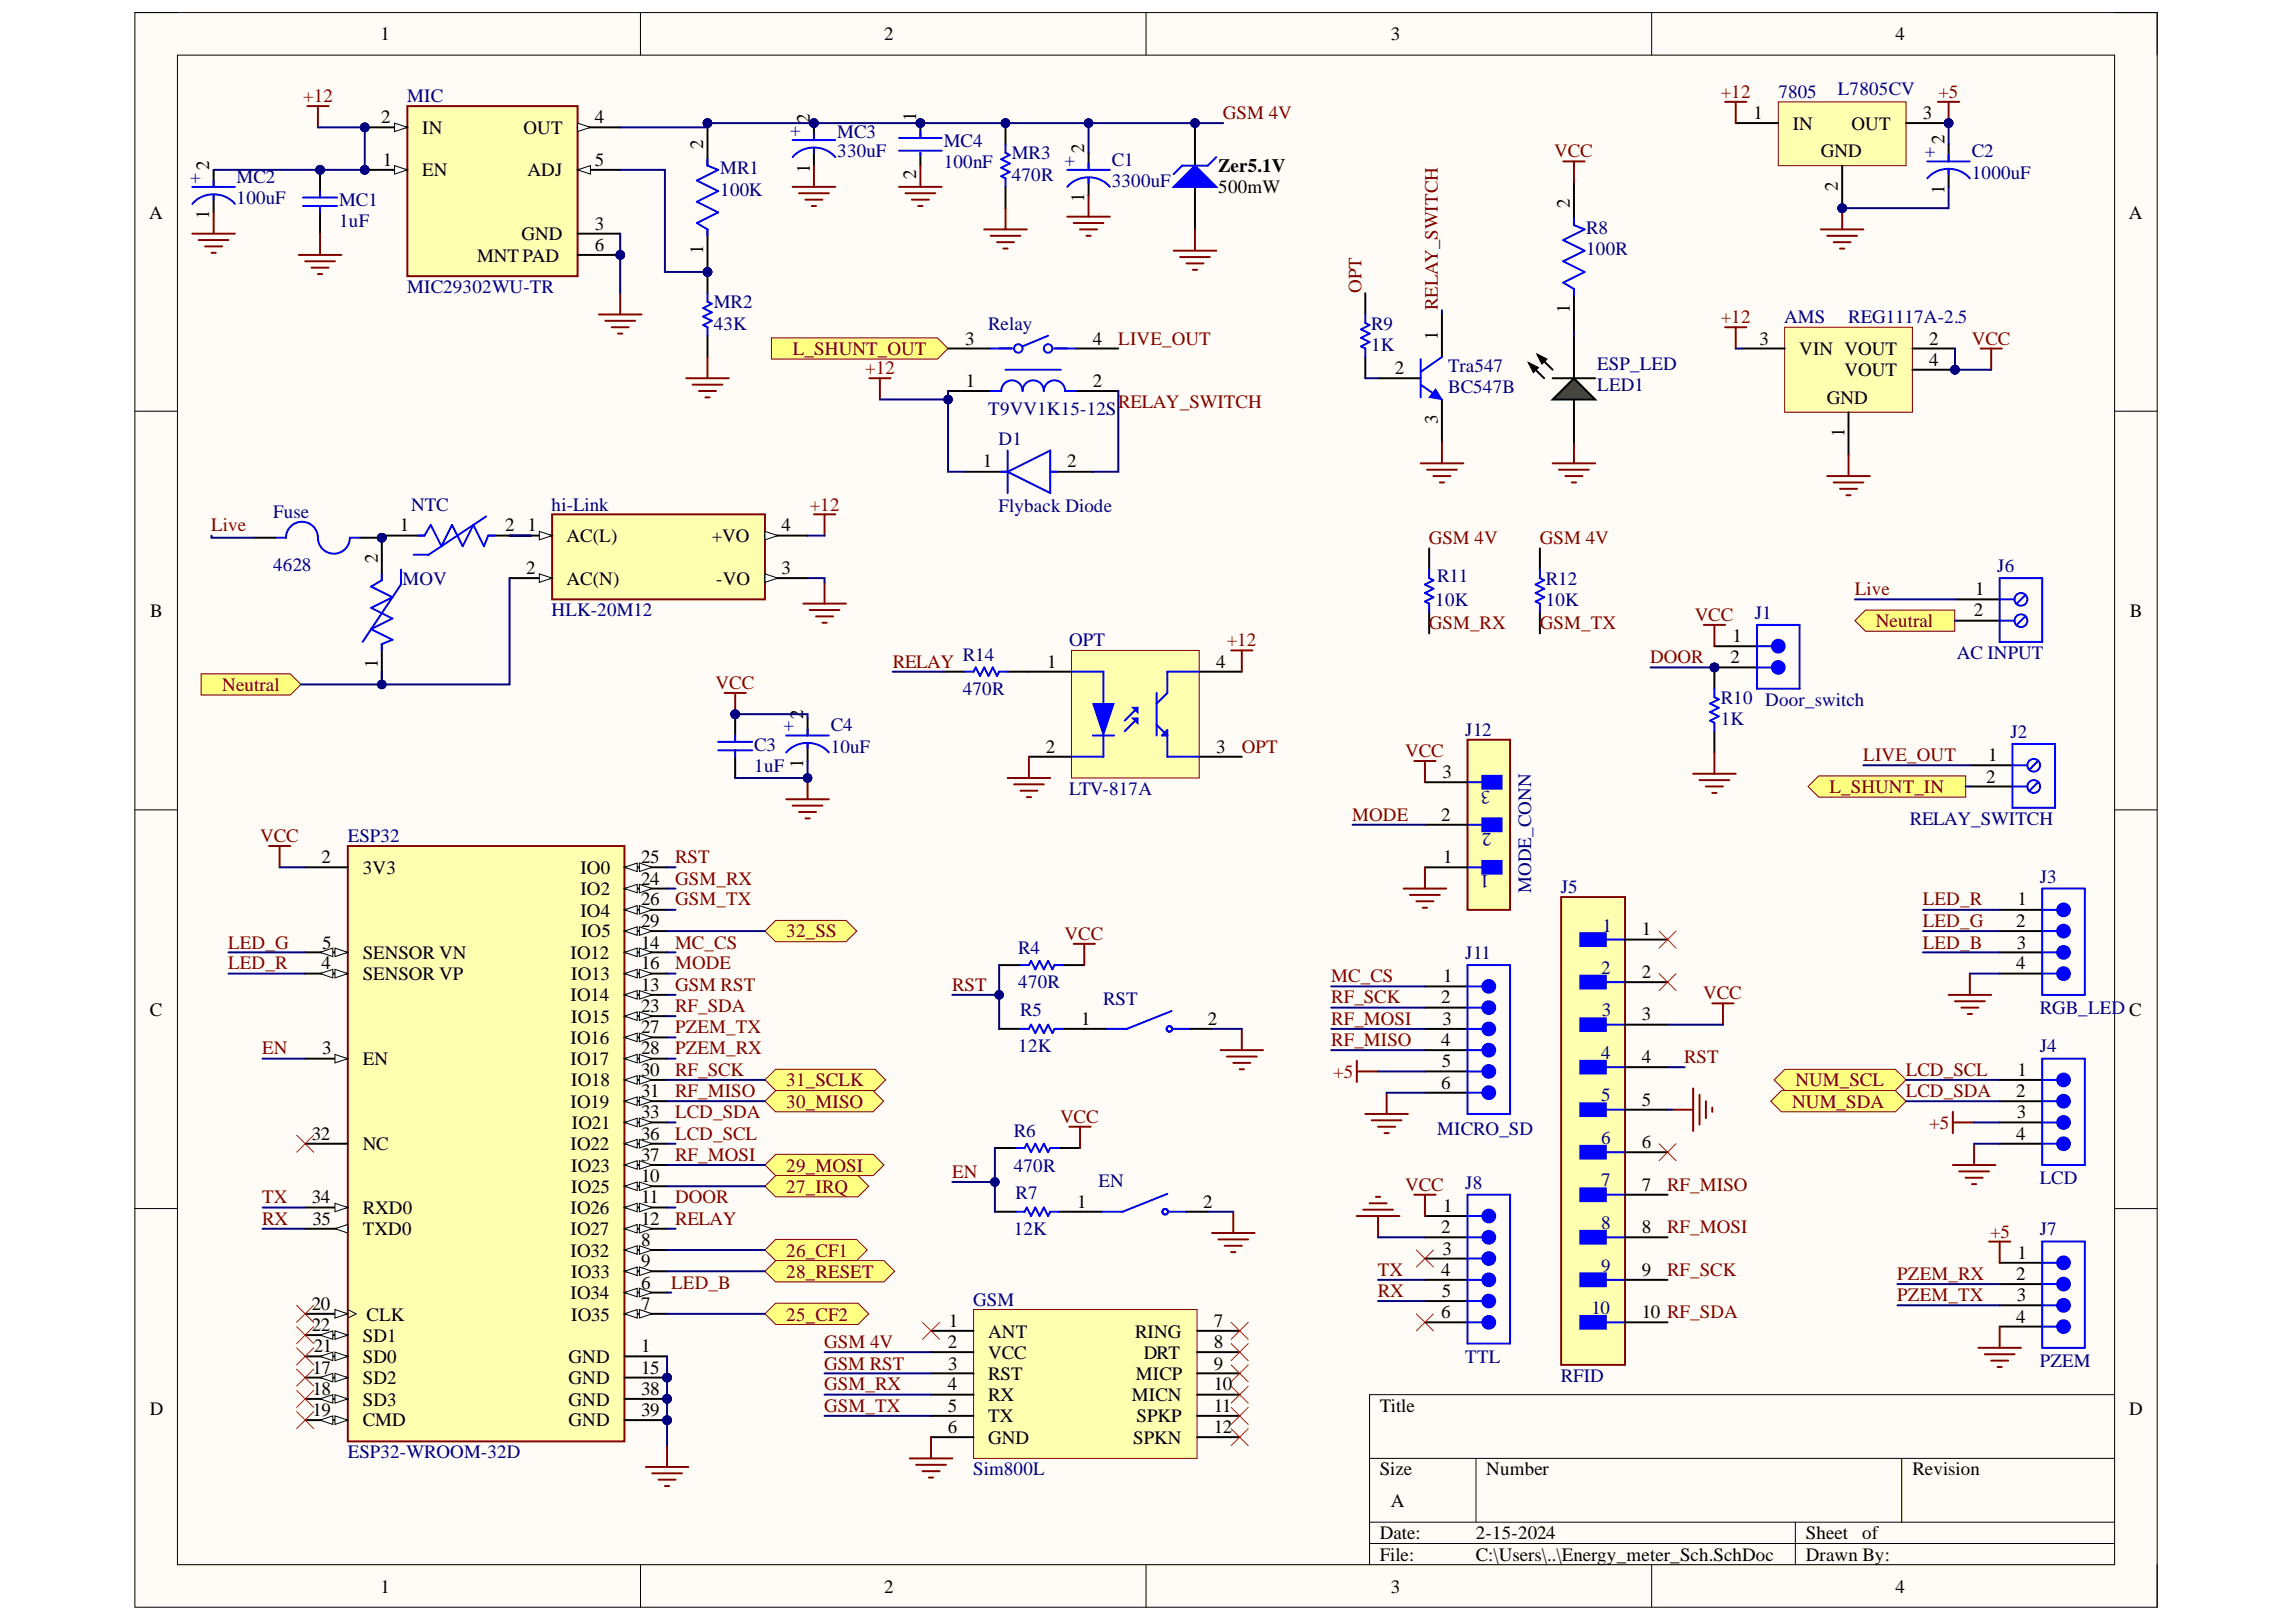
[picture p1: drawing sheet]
<svg xmlns="http://www.w3.org/2000/svg" width="297mm" height="210mm" viewBox="0 0 297 210" stroke-linecap="round" stroke-linejoin="round" font-family="sans-serif">
<defs><g id="words">
<g font-size="2.4">
<text x="49.2" y="5.2">1</text>
<text x="114.4" y="5.2">2</text>
<text x="179.9" y="5.2">3</text>
<text x="245.2" y="5.2">4</text>
<text x="49.3" y="16">2</text>
<text x="54.6" y="17.3">IN</text>
<text x="67.7" y="17.3">OUT</text>
<text x="76.9" y="16">4</text>
<text x="104.8" y="16" transform="rotate(-90 104.8 16)">2</text>
<text x="118.5" y="15.6" transform="rotate(-90 118.5 15.6)">1</text>
<text x="226.9" y="15.4">1</text>
<text x="231.9" y="16.8">IN</text>
<text x="239.5" y="16.8">OUT</text>
<text x="248.8" y="15.4">3</text>
<text x="27.1" y="22" transform="rotate(-90 27.1 22)">2</text>
<text x="49.5" y="21.5">1</text>
<text x="54.6" y="22.8">EN</text>
<text x="68.2" y="22.8">ADJ</text>
<text x="76.9" y="21.5">5</text>
<text x="91" y="19.3" transform="rotate(-90 91 19.3)">2</text>
<text x="104.8" y="22.4" transform="rotate(-90 104.8 22.4)">1</text>
<text x="118.5" y="23.1" transform="rotate(-90 118.5 23.1)">2</text>
<text x="140.3" y="19.8" transform="rotate(-90 140.3 19.8)">2</text>
<text x="157.6" y="22.3">Zer5.1V</text>
<text x="235.6" y="20.4">GND</text>
<text x="251.5" y="18.7" transform="rotate(-90 251.5 18.7)">2</text>
<text x="19.3" y="28.3">A</text>
<text x="27.1" y="28.4" transform="rotate(-90 27.1 28.4)">1</text>
<text x="76.9" y="29.7">3</text>
<text x="140.3" y="26.2" transform="rotate(-90 140.3 26.2)">1</text>
<text x="157.6" y="25">500mW</text>
<text x="203.1" y="27" transform="rotate(-90 203.1 27)">2</text>
<text x="237.8" y="24.8" transform="rotate(-90 237.8 24.8)">2</text>
<text x="251.5" y="25.1" transform="rotate(-90 251.5 25.1)">1</text>
<text x="275.4" y="28.3">A</text>
<text x="61.7" y="33.9">MNT PAD</text>
<text x="67.5" y="31.1">GND</text>
<text x="76.9" y="32.4">6</text>
<text x="91" y="32.9" transform="rotate(-90 91 32.9)">1</text>
<text x="203.1" y="40.6" transform="rotate(-90 203.1 40.6)">1</text>
<text x="124.9" y="44.6">3</text>
<text x="141.4" y="44.6">4</text>
<text x="186" y="44" transform="rotate(-90 186 44)">1</text>
<text x="227.6" y="44.6">3</text>
<text x="232.8" y="46">VIN VOUT</text>
<text x="249.6" y="44.6">2</text>
<text x="249.6" y="47.3">4</text>
<text x="125" y="50.1">1</text>
<text x="141.4" y="50.1">2</text>
<text x="180.4" y="48.4">2</text>
<text x="236.3" y="52.3">GND</text>
<text x="238.6" y="48.7">VOUT</text>
<text x="186" y="54.9" transform="rotate(-90 186 54.9)">3</text>
<text x="238.6" y="56.5" transform="rotate(-90 238.6 56.5)">1</text>
<text x="127.2" y="60.5">1</text>
<text x="138.1" y="60.5">2</text>
<text x="51.7" y="68.8">1</text>
<text x="65.4" y="68.8">2</text>
<text x="68.2" y="68.8">1</text>
<text x="73.3" y="70.1">AC(L)</text>
<text x="92.1" y="70.1">+VO</text>
<text x="101.1" y="68.8">4</text>
<text x="48.9" y="72.9" transform="rotate(-90 48.9 72.9)">2</text>
<text x="68.1" y="74.3">2</text>
<text x="73.3" y="75.7">AC(N)</text>
<text x="92.7" y="75.7">-VO</text>
<text x="101.1" y="74.3">3</text>
<text x="255.5" y="77">1</text>
<text x="19.4" y="79.8">B</text>
<text x="224.2" y="83.1">1</text>
<text x="255.4" y="79.8">2</text>
<text x="275.6" y="79.8">B</text>
<text x="48.9" y="86.5" transform="rotate(-90 48.9 86.5)">1</text>
<text x="135.5" y="86.4">1</text>
<text x="157.4" y="86.4">4</text>
<text x="223.9" y="85.8">2</text>
<text x="103.9" y="93" transform="rotate(-90 103.9 93)">2</text>
<text x="103.9" y="99.4" transform="rotate(-90 103.9 99.4)">1</text>
<text x="135.3" y="97.4">2</text>
<text x="157.4" y="97.4">3</text>
<text x="186.6" y="100.7">3</text>
<text x="257" y="101.3">2</text>
<text x="257.2" y="98.5">1</text>
<text x="186.4" y="106.2">2</text>
<text x="41.6" y="111.7">2</text>
<text x="46.9" y="113.1">3V3</text>
<text x="75.1" y="113.1">IO0</text>
<text x="82.9" y="111.7">25</text>
<text x="186.7" y="111.7">1</text>
<text x="75.1" y="115.8">IO2</text>
<text x="75.1" y="118.6">IO4</text>
<text x="82.9" y="114.5">24</text>
<text x="82.9" y="117.2">26</text>
<text x="82.9" y="120">29</text>
<text x="260.8" y="120">2</text>
<text x="261" y="117.2">1</text>
<text x="41.6" y="125.5">4</text>
<text x="41.7" y="122.8">5</text>
<text x="46.9" y="124.1">SENSOR VN</text>
<text x="73.8" y="124.1">IO12</text>
<text x="75.2" y="121.3">IO5</text>
<text x="82.9" y="122.8">14</text>
<text x="82.9" y="125.5">16</text>
<text x="212.4" y="121.1">1</text>
<text x="260.8" y="125.5">4</text>
<text x="260.9" y="122.8">3</text>
<text x="19.4" y="131.5">C</text>
<text x="46.9" y="126.8">SENSOR VP</text>
<text x="73.8" y="129.6">IO14</text>
<text x="73.9" y="126.8">IO13</text>
<text x="82.9" y="128.2">13</text>
<text x="82.9" y="130.9">23</text>
<text x="186.4" y="129.8">2</text>
<text x="186.7" y="127.1">1</text>
<text x="212.4" y="126.6">2</text>
<text x="41.7" y="136.4">3</text>
<text x="46.9" y="137.9">EN</text>
<text x="73.8" y="135.1">IO16</text>
<text x="73.8" y="137.9">IO17</text>
<text x="73.9" y="132.4">IO15</text>
<text x="82.9" y="133.7">27</text>
<text x="82.9" y="136.4">28</text>
<text x="139.9" y="132.6">1</text>
<text x="156.3" y="132.6">2</text>
<text x="186.4" y="135.3">4</text>
<text x="186.6" y="132.6">3</text>
<text x="212.4" y="132">3</text>
<text x="212.4" y="137.5">4</text>
<text x="73.8" y="143.4">IO19</text>
<text x="73.9" y="140.6">IO18</text>
<text x="82.9" y="139.2">30</text>
<text x="82.9" y="142">31</text>
<text x="186.4" y="140.9">6</text>
<text x="186.5" y="138.1">5</text>
<text x="212.4" y="143.1">5</text>
<text x="260.8" y="142">2</text>
<text x="261" y="139.2">1</text>
<text x="40.3" y="147.5">32</text>
<text x="46.9" y="148.9">NC</text>
<text x="73.8" y="148.9">IO22</text>
<text x="74" y="146.1">IO21</text>
<text x="82.9" y="144.7">33</text>
<text x="82.9" y="147.5">36</text>
<text x="212.4" y="148.6">6</text>
<text x="260.8" y="147.5">4</text>
<text x="260.9" y="144.7">3</text>
<text x="40.3" y="155.7">34</text>
<text x="73.9" y="151.6">IO23</text>
<text x="73.9" y="154.3">IO25</text>
<text x="82.9" y="150.2">37</text>
<text x="82.9" y="153">10</text>
<text x="82.9" y="155.7">11</text>
<text x="212.4" y="154.1">7</text>
<text x="40.4" y="158.5">35</text>
<text x="46.9" y="157.1">RXD0</text>
<text x="46.9" y="159.8">TXD0</text>
<text x="73.8" y="157.1">IO26</text>
<text x="73.8" y="159.8">IO27</text>
<text x="82.9" y="158.5">12</text>
<text x="82.9" y="161.3">8</text>
<text x="139.3" y="156.3">1</text>
<text x="155.7" y="156.3">2</text>
<text x="186.4" y="159.6">2</text>
<text x="186.7" y="156.8">1</text>
<text x="212.4" y="159.6">8</text>
<text x="73.8" y="162.6">IO32</text>
<text x="73.9" y="165.3">IO33</text>
<text x="82.9" y="164">9</text>
<text x="82.9" y="166.8">6</text>
<text x="186.4" y="165.1">4</text>
<text x="186.5" y="167.9">5</text>
<text x="186.6" y="162.4">3</text>
<text x="212.4" y="165.1">9</text>
<text x="260.8" y="165.7">2</text>
<text x="261" y="162.9">1</text>
<text x="40.3" y="169.5">20</text>
<text x="40.3" y="172.3">22</text>
<text x="46.9" y="173.6">SD1</text>
<text x="47.4" y="170.9">CLK</text>
<text x="73.8" y="168.1">IO34</text>
<text x="73.9" y="170.9">IO35</text>
<text x="82.9" y="169.5">7</text>
<text x="122.8" y="171.7">1</text>
<text x="127.8" y="173.1">ANT</text>
<text x="146.9" y="173.1">RING</text>
<text x="157" y="171.7">7</text>
<text x="186.4" y="170.6">6</text>
<text x="212.4" y="170.6">10 RF_SDA</text>
<text x="260.8" y="171.2">4</text>
<text x="260.9" y="168.4">3</text>
<text x="40.4" y="177.7">17</text>
<text x="40.6" y="175">21</text>
<text x="46.9" y="176.4">SD0</text>
<text x="46.9" y="179.1">SD2</text>
<text x="73.6" y="176.4">GND</text>
<text x="73.6" y="179.1">GND</text>
<text x="82.9" y="175">1</text>
<text x="82.9" y="177.7">15</text>
<text x="122.6" y="174.5">2</text>
<text x="122.6" y="179.9">4</text>
<text x="122.7" y="177.2">3</text>
<text x="127.8" y="175.8">VCC</text>
<text x="127.8" y="178.6">RST</text>
<text x="147" y="178.6">MICP</text>
<text x="148" y="175.8">DRT</text>
<text x="157" y="174.5">8</text>
<text x="157" y="177.2">9</text>
<text x="157" y="179.9">10</text>
<text x="19.4" y="183.1">D</text>
<text x="40.4" y="183.2">19</text>
<text x="40.4" y="180.5">18</text>
<text x="46.9" y="184.6">CMD</text>
<text x="46.9" y="181.9">SD3</text>
<text x="73.6" y="181.9">GND</text>
<text x="73.6" y="184.6">GND</text>
<text x="82.9" y="180.5">38</text>
<text x="82.9" y="183.2">39</text>
<text x="122.6" y="182.7">5</text>
<text x="122.6" y="185.4">6</text>
<text x="127.8" y="181.3">RX</text>
<text x="127.8" y="184.1">TX</text>
<text x="146.4" y="181.3">MICN</text>
<text x="147" y="184.1">SPKP</text>
<text x="157" y="182.7">11</text>
<text x="157" y="185.4">12</text>
<text x="178.5" y="182.7">Title</text>
<text x="275.5" y="183.1">D</text>
<text x="127.8" y="186.9">GND</text>
<text x="146.6" y="186.9">SPKN</text>
<text x="178.5" y="190.9">Size</text>
<text x="192.3" y="190.9">Number</text>
<text x="247.4" y="190.9">Revision</text>
<text x="179.9" y="195.1">A</text>
<text x="178.5" y="199.2">Date:</text>
<text x="178.5" y="202">File:</text>
<text x="190.9" y="199.2">2-15-2024</text>
<text x="190.9" y="202">C:\Users\..\Energy_meter_Sch.SchDoc</text>
<text x="233.6" y="199.2">Sheet</text>
<text x="233.6" y="202">Drawn By:</text>
<text x="240.9" y="199.2">of</text>
<text x="49.2" y="206.1">1</text>
<text x="114.4" y="206.1">2</text>
<text x="179.9" y="206.1">3</text>
<text x="245.2" y="206.1">4</text>
</g>
<g font-size="2.4" fill="#800000">
<text x="39.2" y="13.2">+12</text>
<text x="158.2" y="15.4">GSM 4V</text>
<text x="222.6" y="12.7">+12</text>
<text x="250.8" y="12.7">+5</text>
<text x="201.1" y="20.4">VCC</text>
<text x="176.1" y="37.9" transform="rotate(-90 176.1 37.9)">OPT</text>
<text x="186" y="40.1" transform="rotate(-90 186 40.1)">RELAY_SWITCH</text>
<text x="222.6" y="41.8">+12</text>
<text x="102.6" y="46">L_SHUNT_OUT</text>
<text x="144.7" y="44.6">LIVE_OUT</text>
<text x="255.1" y="44.6">VCC</text>
<text x="111.9" y="48.4">+12</text>
<text x="144.7" y="52.8">RELAY_SWITCH</text>
<text x="27.3" y="68.8">Live</text>
<text x="104.8" y="66.1">+12</text>
<text x="184.8" y="70.5">GSM 4V</text>
<text x="199.2" y="70.5">GSM 4V</text>
<text x="240" y="77">Live</text>
<text x="158.7" y="83.6">+12</text>
<text x="184.8" y="81.4">GSM_RX</text>
<text x="199.2" y="81.4">GSM_TX</text>
<text x="219.2" y="80.3">VCC</text>
<text x="242.7" y="81.2">Neutral</text>
<text x="28.7" y="89.4">Neutral</text>
<text x="92.6" y="89.1">VCC</text>
<text x="115.5" y="86.4">RELAY</text>
<text x="213.5" y="85.8">DOOR</text>
<text x="160.7" y="97.4">OPT</text>
<text x="181.8" y="97.9">VCC</text>
<text x="241.1" y="98.5">LIVE_OUT</text>
<text x="174.9" y="106.2">MODE</text>
<text x="236.7" y="102.6">L_SHUNT_IN</text>
<text x="33.7" y="109">VCC</text>
<text x="87.3" y="111.7">RST</text>
<text x="87.3" y="117.2">GSM_TX</text>
<text x="87.3" y="114.5">GSM_RX</text>
<text x="248.8" y="117.2">LED_R</text>
<text x="248.8" y="120">LED_G</text>
<text x="29.5" y="122.8">LED_G</text>
<text x="29.5" y="125.5">LED_R</text>
<text x="87.3" y="122.8">MC_CS</text>
<text x="87.3" y="125.5">MODE</text>
<text x="101.7" y="121.3">32_SS</text>
<text x="137.7" y="121.7">VCC</text>
<text x="248.8" y="122.8">LED_B</text>
<text x="87.3" y="130.9">RF_SDA</text>
<text x="87.3" y="128.2">GSM RST</text>
<text x="123.2" y="128.2">RST</text>
<text x="172.2" y="129.8">RF_SCK</text>
<text x="172.2" y="127.1">MC_CS</text>
<text x="220.3" y="129.3">VCC</text>
<text x="33.9" y="136.4">EN</text>
<text x="87.3" y="133.7">PZEM_TX</text>
<text x="87.3" y="136.4">PZEM_RX</text>
<text x="172.2" y="135.3">RF_MISO</text>
<text x="172.2" y="132.6">RF_MOSI</text>
<text x="217.9" y="137.5">RST</text>
<text x="87.3" y="139.2">RF_SCK</text>
<text x="87.3" y="142">RF_MISO</text>
<text x="101.7" y="143.4">30_MISO</text>
<text x="101.7" y="140.6">31_SCLK</text>
<text x="172.5" y="139.5">+5</text>
<text x="231.8" y="143.4">NUM_SDA</text>
<text x="232.3" y="140.6">NUM_SCL</text>
<text x="246.6" y="142">LCD_SDA</text>
<text x="246.6" y="139.2">LCD_SCL</text>
<text x="87.3" y="144.7">LCD_SDA</text>
<text x="87.3" y="147.5">LCD_SCL</text>
<text x="137.1" y="145.3">VCC</text>
<text x="249.6" y="146.1">+5</text>
<text x="33.9" y="155.7">TX</text>
<text x="87.3" y="150.2">RF_MOSI</text>
<text x="87.3" y="155.7">DOOR</text>
<text x="101.7" y="151.6">29_MOSI</text>
<text x="101.7" y="154.3">27_IRQ</text>
<text x="123.2" y="152.4">EN</text>
<text x="181.8" y="154.1">VCC</text>
<text x="215.7" y="154.1">RF_MISO</text>
<text x="33.9" y="158.5">RX</text>
<text x="87.3" y="158.5">RELAY</text>
<text x="215.7" y="159.6">RF_MOSI</text>
<text x="257.5" y="160.2">+5</text>
<text x="86.8" y="166.8">LED_B</text>
<text x="101.7" y="162.6">26_CF1</text>
<text x="101.7" y="165.3">28_RESET</text>
<text x="178.2" y="165.1">TX</text>
<text x="178.2" y="167.9">RX</text>
<text x="215.7" y="165.1">RF_SCK</text>
<text x="245.5" y="165.7">PZEM_RX</text>
<text x="101.7" y="170.9">25_CF2</text>
<text x="245.5" y="168.4">PZEM_TX</text>
<text x="106.6" y="174.5">GSM 4V</text>
<text x="106.6" y="177.2">GSM RST</text>
<text x="106.6" y="179.9">GSM_RX</text>
<text x="106.6" y="182.7">GSM_TX</text>
</g>
<g font-size="2.4" fill="#000080">
<text x="52.7" y="13.2">MIC</text>
<text x="102.2" y="17.6">+</text>
<text x="108.3" y="17.9">MC3</text>
<text x="230.1" y="12.7">7805</text>
<text x="237.8" y="12.3">L7805CV</text>
<text x="24.6" y="23.7">+</text>
<text x="30.6" y="23.7">MC2</text>
<text x="93.2" y="22.6">MR1</text>
<text x="108.3" y="20.4">330uF</text>
<text x="122.1" y="19">MC4</text>
<text x="122.1" y="21.7">100nF</text>
<text x="130.9" y="20.6">MR3</text>
<text x="130.9" y="23.4">470R</text>
<text x="137.7" y="21.5">+</text>
<text x="143.8" y="21.5">C1</text>
<text x="249" y="20.4">+</text>
<text x="255.1" y="20.4">C2</text>
<text x="255.1" y="23.1">1000uF</text>
<text x="30.6" y="26.4">100uF</text>
<text x="43.9" y="26.7">MC1</text>
<text x="43.9" y="29.4">1uF</text>
<text x="93.2" y="25.3">100K</text>
<text x="143.8" y="24.2">3300uF</text>
<text x="205.2" y="30.2">R8</text>
<text x="205.2" y="33">100R</text>
<text x="52.7" y="37.9">MIC29302WU-TR</text>
<text x="92.3" y="39.9">MR2</text>
<text x="230.8" y="41.8">AMS</text>
<text x="239.1" y="41.8">REG1117A-2.5</text>
<text x="92.3" y="42.7">43K</text>
<text x="127.8" y="42.7">Relay</text>
<text x="177.4" y="42.7">R9</text>
<text x="177.4" y="45.4">1K</text>
<text x="206.6" y="47.9">ESP_LED</text>
<text x="127.8" y="53.6">T9VV1K15-12S</text>
<text x="187.4" y="48.2">Tra547</text>
<text x="187.4" y="50.9">BC547B</text>
<text x="206.6" y="50.6">LED1</text>
<text x="129.2" y="57.5">D1</text>
<text x="35.3" y="67">Fuse</text>
<text x="53.2" y="66.1">NTC</text>
<text x="71.4" y="66.1">hi-Link</text>
<text x="129.2" y="66.3">Flyback Diode</text>
<text x="35.3" y="73.8">4628</text>
<text x="52.1" y="75.7">MOV</text>
<text x="185.9" y="75.4">R11</text>
<text x="200" y="75.7">R12</text>
<text x="258.4" y="74">J6</text>
<text x="71.4" y="79.8">HLK-20M12</text>
<text x="138.3" y="83.6">OPT</text>
<text x="185.7" y="78.4">10K</text>
<text x="200" y="78.4">10K</text>
<text x="227" y="80.1">J1</text>
<text x="124.5" y="85.6">R14</text>
<text x="124.5" y="90">470R</text>
<text x="253.2" y="85.3">AC INPUT</text>
<text x="101.4" y="94.6">+</text>
<text x="107.5" y="94.6">C4</text>
<text x="189.6" y="95.2">J12</text>
<text x="222.6" y="91.1">R10 Door_switch</text>
<text x="222.6" y="93.9">1K</text>
<text x="260.1" y="95.5">J2</text>
<text x="97.6" y="97.2">C3</text>
<text x="97.6" y="99.9">1uF</text>
<text x="107.5" y="97.4">10uF</text>
<text x="138.3" y="102.9">LTV-817A</text>
<text x="192.8" y="102.3" transform="rotate(-180 192.8 102.3)">3</text>
<text x="193" y="107.8" transform="rotate(-180 193 107.8)">2</text>
<text x="247.1" y="106.8">RELAY_SWITCH</text>
<text x="45" y="109">ESP32</text>
<text x="192.7" y="113.3" transform="rotate(-180 192.7 113.3)">1</text>
<text x="198.1" y="115.6" transform="rotate(-90 198.1 115.6)">MODE_CONN</text>
<text x="201.9" y="115.6">J5</text>
<text x="263.9" y="114.2">J3</text>
<text x="131.7" y="123.5">R4</text>
<text x="189.6" y="124.1">J11</text>
<text x="207.3" y="120.6">1</text>
<text x="131.7" y="127.9">470R</text>
<text x="132" y="131.5">R5</text>
<text x="142.7" y="130">RST</text>
<text x="207.2" y="126">2</text>
<text x="207.2" y="131.5">3</text>
<text x="263.9" y="131.3">RGB_LED C</text>
<text x="131.7" y="136.2">12K</text>
<text x="207.2" y="137">4</text>
<text x="263.9" y="136.2">J4</text>
<text x="207.2" y="142.5">5</text>
<text x="131.1" y="147.2">R6</text>
<text x="185.9" y="146.9">MICRO_SD</text>
<text x="207.2" y="148">6</text>
<text x="131.1" y="151.6">470R</text>
<text x="131.4" y="155.2">R7</text>
<text x="142.1" y="153.7">EN</text>
<text x="189.6" y="153.8">J8</text>
<text x="207.2" y="153.5">7</text>
<text x="263.9" y="153.2">LCD</text>
<text x="131.1" y="159.8">12K</text>
<text x="207.2" y="159.1">8</text>
<text x="263.9" y="159.8">J7</text>
<text x="207.2" y="164.6">9</text>
<text x="125.9" y="169">GSM</text>
<text x="205.9" y="170.1">10</text>
<text x="189.6" y="176.4">TTL</text>
<text x="201.9" y="178.8">RFID</text>
<text x="263.9" y="176.9">PZEM</text>
<text x="45" y="188.7">ESP32-WROOM-32D</text>
<text x="125.9" y="190.9">Sim800L</text>
</g>
</g></defs>
<path d="M17.4 1.6h261.7v206.4h-261.7z" fill-rule="evenodd" fill="#fffcf8"/>
<path d="M17.4 1.6h261.7v206.4h-261.7z" fill="none" stroke="#000" stroke-width=".13"/>
<path d="M23 7.1h250.6v195.4h-250.6z" fill-rule="evenodd" fill="#fffcf8"/>
<g fill="none" stroke="#000" stroke-width=".13">
<path d="M17.4 1.6h5.6M23 7.1h250.6v195.4h-250.6zM82.9 1.6v5.5M148.3 1.6v5.5M213.7 1.6v5.5M273.6 1.6h5.5v5.5M17.4 53.2h5.6M273.6 53.2h5.5M17.4 104.8h5.6M273.6 104.8h5.5M17.4 156.4h5.6M273.6 156.4h5.5"/>
<path d="M177.2 188.7h96.4M177.2 197h96.4M177.2 199.7h96.4M191 188.7v8.3M232.3 197v5.5M246 188.7v8.3M273.6 180.5h-96.4v22M82.9 202.5v5.5M148.3 202.5v5.5M213.7 202.5v5.5M279.1 202.5v5.5"/>
</g>
<circle cx="86.3" cy="178.3" r=".55" fill="#000080"/>
<circle cx="86.3" cy="178.3" r=".55" fill="none" stroke="#000080" stroke-width=".13"/>
<circle cx="86.3" cy="181" r=".55" fill="#000080"/>
<circle cx="86.3" cy="181" r=".55" fill="none" stroke="#000080" stroke-width=".13"/>
<circle cx="86.3" cy="183.8" r=".55" fill="#000080"/>
<circle cx="86.3" cy="183.8" r=".55" fill="none" stroke="#000080" stroke-width=".13"/>
<path d="M45 109.5h35.8v77h-35.8z" fill-rule="evenodd" fill="#ffffb0"/>
<path d="M45 109.5h35.8v77h-35.8z" fill="none" stroke="#800000" stroke-width=".25"/>
<path d="M39.5 112.2h5.5M39.5 123.2h5.5" fill="none" stroke="#000" stroke-width=".25"/>
<path d="M43.3 122.7l1.7 .5-1.7 .6z" fill="#f8fcff"/>
<path d="M43.3 122.7l1.7 .5-1.7 .6z" fill="none" stroke="#000" stroke-width=".13"/>
<path d="M41.4 123.2l1.7-.5v1.1z" fill="#f8fcff"/>
<path d="M41.4 123.2l1.7-.5v1.1z" fill="none" stroke="#000" stroke-width=".13"/>
<path d="M39.5 126h5.5" fill="none" stroke="#000" stroke-width=".25"/>
<path d="M43.3 125.4l1.7 .6-1.7 .5z" fill="#f8fcff"/>
<path d="M43.3 125.4l1.7 .6-1.7 .5z" fill="none" stroke="#000" stroke-width=".13"/>
<path d="M41.4 126l1.7-.6v1.1z" fill="#f8fcff"/>
<path d="M41.4 126l1.7-.6v1.1z" fill="none" stroke="#000" stroke-width=".13"/>
<path d="M80.8 112.2h5.5" fill="none" stroke="#000" stroke-width=".25"/>
<path d="M80.8 112.2l1.6-.5v1.1z" fill="#f8fcff"/>
<path d="M80.8 112.2l1.6-.5v1.1z" fill="none" stroke="#000" stroke-width=".13"/>
<path d="M82.7 111.7l1.7 .5-1.7 .6z" fill="#f8fcff"/>
<path d="M82.7 111.7l1.7 .5-1.7 .6z" fill="none" stroke="#000" stroke-width=".13"/>
<path d="M80.8 115h5.5" fill="none" stroke="#000" stroke-width=".25"/>
<path d="M80.8 115l1.6-.6v1.1z" fill="#f8fcff"/>
<path d="M80.8 115l1.6-.6v1.1z" fill="none" stroke="#000" stroke-width=".13"/>
<path d="M82.7 114.4l1.7 .6-1.7 .5z" fill="#f8fcff"/>
<path d="M82.7 114.4l1.7 .6-1.7 .5z" fill="none" stroke="#000" stroke-width=".13"/>
<path d="M80.8 117.7h5.5" fill="none" stroke="#000" stroke-width=".25"/>
<path d="M80.8 117.7l1.6-.5v1.1z" fill="#f8fcff"/>
<path d="M80.8 117.7l1.6-.5v1.1z" fill="none" stroke="#000" stroke-width=".13"/>
<path d="M82.7 117.2l1.7 .5-1.7 .6z" fill="#f8fcff"/>
<path d="M82.7 117.2l1.7 .5-1.7 .6z" fill="none" stroke="#000" stroke-width=".13"/>
<path d="M80.8 120.5h5.5" fill="none" stroke="#000" stroke-width=".25"/>
<path d="M80.8 120.5l1.6-.6v1.1z" fill="#f8fcff"/>
<path d="M80.8 120.5l1.6-.6v1.1z" fill="none" stroke="#000" stroke-width=".13"/>
<path d="M82.7 119.9l1.7 .6-1.7 .5z" fill="#f8fcff"/>
<path d="M82.7 119.9l1.7 .6-1.7 .5z" fill="none" stroke="#000" stroke-width=".13"/>
<path d="M80.8 123.2h5.5" fill="none" stroke="#000" stroke-width=".25"/>
<path d="M80.8 123.2l1.6-.5v1.1z" fill="#f8fcff"/>
<path d="M80.8 123.2l1.6-.5v1.1z" fill="none" stroke="#000" stroke-width=".13"/>
<path d="M82.7 122.7l1.7 .5-1.7 .6z" fill="#f8fcff"/>
<path d="M82.7 122.7l1.7 .5-1.7 .6z" fill="none" stroke="#000" stroke-width=".13"/>
<path d="M80.8 126h5.5" fill="none" stroke="#000" stroke-width=".25"/>
<path d="M80.8 126l1.6-.6v1.1z" fill="#f8fcff"/>
<path d="M80.8 126l1.6-.6v1.1z" fill="none" stroke="#000" stroke-width=".13"/>
<path d="M82.7 125.4l1.7 .6-1.7 .5z" fill="#f8fcff"/>
<path d="M82.7 125.4l1.7 .6-1.7 .5z" fill="none" stroke="#000" stroke-width=".13"/>
<path d="M80.8 128.7h5.5" fill="none" stroke="#000" stroke-width=".25"/>
<path d="M80.8 128.7l1.6-.5v1.1z" fill="#f8fcff"/>
<path d="M80.8 128.7l1.6-.5v1.1z" fill="none" stroke="#000" stroke-width=".13"/>
<path d="M82.7 128.2l1.7 .5-1.7 .6z" fill="#f8fcff"/>
<path d="M82.7 128.2l1.7 .5-1.7 .6z" fill="none" stroke="#000" stroke-width=".13"/>
<path d="M80.8 131.5h5.5" fill="none" stroke="#000" stroke-width=".25"/>
<path d="M80.8 131.5l1.6-.6v1.1z" fill="#f8fcff"/>
<path d="M80.8 131.5l1.6-.6v1.1z" fill="none" stroke="#000" stroke-width=".13"/>
<path d="M82.7 130.9l1.7 .6-1.7 .5z" fill="#f8fcff"/>
<path d="M82.7 130.9l1.7 .6-1.7 .5z" fill="none" stroke="#000" stroke-width=".13"/>
<path d="M80.8 134.3h5.5" fill="none" stroke="#000" stroke-width=".25"/>
<path d="M80.8 134.3l1.6-.6v1.1z" fill="#f8fcff"/>
<path d="M80.8 134.3l1.6-.6v1.1z" fill="none" stroke="#000" stroke-width=".13"/>
<path d="M82.7 133.7l1.7 .6-1.7 .5z" fill="#f8fcff"/>
<path d="M82.7 133.7l1.7 .6-1.7 .5z" fill="none" stroke="#000" stroke-width=".13"/>
<path d="M80.8 137h5.5" fill="none" stroke="#000" stroke-width=".25"/>
<path d="M80.8 137l1.6-.5v1.1z" fill="#f8fcff"/>
<path d="M80.8 137l1.6-.5v1.1z" fill="none" stroke="#000" stroke-width=".13"/>
<path d="M82.7 136.5l1.7 .5-1.7 .6z" fill="#f8fcff"/>
<path d="M82.7 136.5l1.7 .5-1.7 .6z" fill="none" stroke="#000" stroke-width=".13"/>
<path d="M80.8 139.8h5.5" fill="none" stroke="#000" stroke-width=".25"/>
<path d="M80.8 139.8l1.6-.6v1.1z" fill="#f8fcff"/>
<path d="M80.8 139.8l1.6-.6v1.1z" fill="none" stroke="#000" stroke-width=".13"/>
<path d="M82.7 139.2l1.7 .6-1.7 .5z" fill="#f8fcff"/>
<path d="M82.7 139.2l1.7 .6-1.7 .5z" fill="none" stroke="#000" stroke-width=".13"/>
<path d="M80.8 142.5h5.5" fill="none" stroke="#000" stroke-width=".25"/>
<path d="M80.8 142.5l1.6-.5v1.1z" fill="#f8fcff"/>
<path d="M80.8 142.5l1.6-.5v1.1z" fill="none" stroke="#000" stroke-width=".13"/>
<path d="M82.7 142l1.7 .5-1.7 .6z" fill="#f8fcff"/>
<path d="M82.7 142l1.7 .5-1.7 .6z" fill="none" stroke="#000" stroke-width=".13"/>
<path d="M80.8 145.3h5.5" fill="none" stroke="#000" stroke-width=".25"/>
<path d="M80.8 145.3l1.6-.6v1.1z" fill="#f8fcff"/>
<path d="M80.8 145.3l1.6-.6v1.1z" fill="none" stroke="#000" stroke-width=".13"/>
<path d="M82.7 144.7l1.7 .6-1.7 .5z" fill="#f8fcff"/>
<path d="M82.7 144.7l1.7 .6-1.7 .5z" fill="none" stroke="#000" stroke-width=".13"/>
<path d="M80.8 148h5.5" fill="none" stroke="#000" stroke-width=".25"/>
<path d="M80.8 148l1.6-.5v1.1z" fill="#f8fcff"/>
<path d="M80.8 148l1.6-.5v1.1z" fill="none" stroke="#000" stroke-width=".13"/>
<path d="M82.7 147.5l1.7 .5-1.7 .6z" fill="#f8fcff"/>
<path d="M82.7 147.5l1.7 .5-1.7 .6z" fill="none" stroke="#000" stroke-width=".13"/>
<path d="M80.8 150.8h5.5" fill="none" stroke="#000" stroke-width=".25"/>
<path d="M80.8 150.8l1.6-.6v1.1z" fill="#f8fcff"/>
<path d="M80.8 150.8l1.6-.6v1.1z" fill="none" stroke="#000" stroke-width=".13"/>
<path d="M82.7 150.2l1.7 .6-1.7 .5z" fill="#f8fcff"/>
<path d="M82.7 150.2l1.7 .6-1.7 .5z" fill="none" stroke="#000" stroke-width=".13"/>
<path d="M80.8 153.5h5.5" fill="none" stroke="#000" stroke-width=".25"/>
<path d="M80.8 153.5l1.6-.5v1.1z" fill="#f8fcff"/>
<path d="M80.8 153.5l1.6-.5v1.1z" fill="none" stroke="#000" stroke-width=".13"/>
<path d="M82.7 153l1.7 .5-1.7 .6z" fill="#f8fcff"/>
<path d="M82.7 153l1.7 .5-1.7 .6z" fill="none" stroke="#000" stroke-width=".13"/>
<path d="M80.8 156.3h5.5" fill="none" stroke="#000" stroke-width=".25"/>
<path d="M80.8 156.3l1.6-.6v1.1z" fill="#f8fcff"/>
<path d="M80.8 156.3l1.6-.6v1.1z" fill="none" stroke="#000" stroke-width=".13"/>
<path d="M82.7 155.7l1.7 .6-1.7 .5z" fill="#f8fcff"/>
<path d="M82.7 155.7l1.7 .6-1.7 .5z" fill="none" stroke="#000" stroke-width=".13"/>
<path d="M80.8 159h5.5" fill="none" stroke="#000" stroke-width=".25"/>
<path d="M80.8 159l1.6-.5v1.1z" fill="#f8fcff"/>
<path d="M80.8 159l1.6-.5v1.1z" fill="none" stroke="#000" stroke-width=".13"/>
<path d="M82.7 158.5l1.7 .5-1.7 .6z" fill="#f8fcff"/>
<path d="M82.7 158.5l1.7 .5-1.7 .6z" fill="none" stroke="#000" stroke-width=".13"/>
<path d="M80.8 161.8h5.5" fill="none" stroke="#000" stroke-width=".25"/>
<path d="M80.8 161.8l1.6-.6v1.1z" fill="#f8fcff"/>
<path d="M80.8 161.8l1.6-.6v1.1z" fill="none" stroke="#000" stroke-width=".13"/>
<path d="M82.7 161.2l1.7 .6-1.7 .5z" fill="#f8fcff"/>
<path d="M82.7 161.2l1.7 .6-1.7 .5z" fill="none" stroke="#000" stroke-width=".13"/>
<path d="M80.8 164.5h5.5" fill="none" stroke="#000" stroke-width=".25"/>
<path d="M80.8 164.5l1.6-.5v1.1z" fill="#f8fcff"/>
<path d="M80.8 164.5l1.6-.5v1.1z" fill="none" stroke="#000" stroke-width=".13"/>
<path d="M82.7 164l1.7 .5-1.7 .6z" fill="#f8fcff"/>
<path d="M82.7 164l1.7 .5-1.7 .6z" fill="none" stroke="#000" stroke-width=".13"/>
<path d="M80.8 167.3h5.5" fill="none" stroke="#000" stroke-width=".25"/>
<path d="M80.8 167.3l1.6-.6v1.1z" fill="#f8fcff"/>
<path d="M80.8 167.3l1.6-.6v1.1z" fill="none" stroke="#000" stroke-width=".13"/>
<path d="M82.7 166.7l1.7 .6-1.7 .5z" fill="#f8fcff"/>
<path d="M82.7 166.7l1.7 .6-1.7 .5z" fill="none" stroke="#000" stroke-width=".13"/>
<path d="M80.8 170h5.5" fill="none" stroke="#000" stroke-width=".25"/>
<path d="M80.8 170l1.6-.5v1.1z" fill="#f8fcff"/>
<path d="M80.8 170l1.6-.5v1.1z" fill="none" stroke="#000" stroke-width=".13"/>
<path d="M82.7 169.5l1.7 .5-1.7 .6z" fill="#f8fcff"/>
<path d="M82.7 169.5l1.7 .5-1.7 .6z" fill="none" stroke="#000" stroke-width=".13"/>
<path d="M39.5 137h5.5" fill="none" stroke="#000" stroke-width=".25"/>
<path d="M43.3 136.5l1.7 .5-1.7 .6z" fill="#f8fcff"/>
<path d="M43.3 136.5l1.7 .5-1.7 .6z" fill="none" stroke="#000" stroke-width=".13"/>
<path d="M39.5 148h5.5M39.5 156.3h5.5" fill="none" stroke="#000" stroke-width=".25"/>
<path d="M43.3 155.7l1.7 .6-1.7 .5z" fill="#f8fcff"/>
<path d="M43.3 155.7l1.7 .6-1.7 .5z" fill="none" stroke="#000" stroke-width=".13"/>
<path d="M39.5 170h5.5" fill="none" stroke="#000" stroke-width=".25"/>
<path d="M43.3 169.5l1.7 .5-1.7 .6z" fill="#f8fcff"/>
<path d="M43.3 169.5l1.7 .5-1.7 .6zM45 169.5l1.1 .5-1.1 .6" fill="none" stroke="#000" stroke-width=".13"/>
<path d="M39.5 183.8h5.5" fill="none" stroke="#000" stroke-width=".25"/>
<path d="M43.3 183.2l1.7 .6-1.7 .5z" fill="#f8fcff"/>
<path d="M43.3 183.2l1.7 .6-1.7 .5z" fill="none" stroke="#000" stroke-width=".13"/>
<path d="M41.4 183.8l1.7-.6v1.1z" fill="#f8fcff"/>
<path d="M41.4 183.8l1.7-.6v1.1z" fill="none" stroke="#000" stroke-width=".13"/>
<path d="M39.5 172.8h5.5" fill="none" stroke="#000" stroke-width=".25"/>
<path d="M43.3 172.2l1.7 .6-1.7 .5z" fill="#f8fcff"/>
<path d="M43.3 172.2l1.7 .6-1.7 .5z" fill="none" stroke="#000" stroke-width=".13"/>
<path d="M41.4 172.8l1.7-.6v1.1z" fill="#f8fcff"/>
<path d="M41.4 172.8l1.7-.6v1.1z" fill="none" stroke="#000" stroke-width=".13"/>
<path d="M39.5 175.5h5.5" fill="none" stroke="#000" stroke-width=".25"/>
<path d="M43.3 175l1.7 .5-1.7 .6z" fill="#f8fcff"/>
<path d="M43.3 175l1.7 .5-1.7 .6z" fill="none" stroke="#000" stroke-width=".13"/>
<path d="M41.4 175.5l1.7-.5v1.1z" fill="#f8fcff"/>
<path d="M41.4 175.5l1.7-.5v1.1z" fill="none" stroke="#000" stroke-width=".13"/>
<path d="M39.5 178.3h5.5" fill="none" stroke="#000" stroke-width=".25"/>
<path d="M43.3 177.7l1.7 .6-1.7 .5z" fill="#f8fcff"/>
<path d="M43.3 177.7l1.7 .6-1.7 .5z" fill="none" stroke="#000" stroke-width=".13"/>
<path d="M41.4 178.3l1.7-.6v1.1z" fill="#f8fcff"/>
<path d="M41.4 178.3l1.7-.6v1.1z" fill="none" stroke="#000" stroke-width=".13"/>
<path d="M39.5 181h5.5" fill="none" stroke="#000" stroke-width=".25"/>
<path d="M43.3 180.5l1.7 .5-1.7 .6z" fill="#f8fcff"/>
<path d="M43.3 180.5l1.7 .5-1.7 .6z" fill="none" stroke="#000" stroke-width=".13"/>
<path d="M41.4 181l1.7-.5v1.1z" fill="#f8fcff"/>
<path d="M41.4 181l1.7-.5v1.1z" fill="none" stroke="#000" stroke-width=".13"/>
<path d="M39.5 159h5.5" fill="none" stroke="#000" stroke-width=".25"/>
<path d="M43.3 159l1.7-.5v1.1z" fill="#f8fcff"/>
<path d="M43.3 159l1.7-.5v1.1z" fill="none" stroke="#000" stroke-width=".13"/>
<path d="M80.8 175.5h5.5M80.8 178.3h5.5" fill="none" stroke="#000" stroke-width=".25"/>
<circle cx="86.3" cy="178.3" r=".55" fill="#000080"/>
<circle cx="86.3" cy="178.3" r=".55" fill="none" stroke="#000080" stroke-width=".13"/>
<path d="M80.8 181h5.5" fill="none" stroke="#000" stroke-width=".25"/>
<circle cx="86.3" cy="181" r=".55" fill="#000080"/>
<circle cx="86.3" cy="181" r=".55" fill="none" stroke="#000080" stroke-width=".13"/>
<path d="M80.8 183.8h5.5" fill="none" stroke="#000" stroke-width=".25"/>
<circle cx="86.3" cy="183.8" r=".55" fill="#000080"/>
<circle cx="86.3" cy="183.8" r=".55" fill="none" stroke="#000080" stroke-width=".13"/>
<path d="M71.4 66.6h27.6v11h-27.6z" fill-rule="evenodd" fill="#ffffb0"/>
<path d="M71.4 66.6h27.6v11h-27.6z" fill="none" stroke="#800000" stroke-width=".25"/>
<path d="M65.9 69.3h5.5" fill="none" stroke="#000" stroke-width=".25"/>
<path d="M69.8 68.8l1.6 .5-1.6 .6z" fill="#f8fcff"/>
<path d="M69.8 68.8l1.6 .5-1.6 .6z" fill="none" stroke="#000" stroke-width=".13"/>
<path d="M65.9 74.8h5.5" fill="none" stroke="#000" stroke-width=".25"/>
<path d="M69.8 74.3l1.6 .5-1.6 .6z" fill="#f8fcff"/>
<path d="M69.8 74.3l1.6 .5-1.6 .6z" fill="none" stroke="#000" stroke-width=".13"/>
<path d="M99 69.3h5.5" fill="none" stroke="#000" stroke-width=".25"/>
<path d="M99 68.8l1.6 .5-1.6 .6z" fill="#f8fcff"/>
<path d="M99 68.8l1.6 .5-1.6 .6z" fill="none" stroke="#000" stroke-width=".13"/>
<path d="M99 74.8h5.5" fill="none" stroke="#000" stroke-width=".25"/>
<path d="M99 74.3l1.6 .5-1.6 .6z" fill="#f8fcff"/>
<path d="M99 74.3l1.6 .5-1.6 .6z" fill="none" stroke="#000" stroke-width=".13"/>
<circle cx="252.9" cy="47.8" r=".55" fill="#000080"/>
<circle cx="252.9" cy="47.8" r=".55" fill="none" stroke="#000080" stroke-width=".13"/>
<path d="M230.9 42.3h16.5v11.1h-16.5z" fill-rule="evenodd" fill="#ffffb0"/>
<path d="M230.9 42.3h16.5v11.1h-16.5z" fill="none" stroke="#800000" stroke-width=".13"/>
<path d="M225.4 45.1h5.5M239.1 53.4v5.5M247.4 45.1h5.5M247.4 47.8h5.5" fill="none" stroke="#000" stroke-width=".25"/>
<circle cx="252.9" cy="47.8" r=".55" fill="#000080"/>
<circle cx="252.9" cy="47.8" r=".55" fill="none" stroke="#000080" stroke-width=".13"/>
<circle cx="47.2" cy="22" r=".55" fill="#000080"/>
<circle cx="47.2" cy="22" r=".55" fill="none" stroke="#000080" stroke-width=".13"/>
<circle cx="47.2" cy="16.5" r=".55" fill="#000080"/>
<circle cx="47.2" cy="16.5" r=".55" fill="none" stroke="#000080" stroke-width=".13"/>
<circle cx="80.2" cy="33" r=".55" fill="#000080"/>
<circle cx="80.2" cy="33" r=".55" fill="none" stroke="#000080" stroke-width=".13"/>
<path d="M52.7 13.7h22v22h-22z" fill-rule="evenodd" fill="#ffffb0"/>
<path d="M52.7 13.7h22v22h-22z" fill="none" stroke="#800000" stroke-width=".25"/>
<path d="M47.2 22h5.5" fill="none" stroke="#000" stroke-width=".25"/>
<path d="M51 21.4l1.7 .6-1.7 .5z" fill="#f8fcff"/>
<path d="M51 21.4l1.7 .6-1.7 .5z" fill="none" stroke="#000" stroke-width=".13"/>
<circle cx="47.2" cy="22" r=".55" fill="#000080"/>
<circle cx="47.2" cy="22" r=".55" fill="none" stroke="#000080" stroke-width=".13"/>
<path d="M47.2 16.5h5.5" fill="none" stroke="#000" stroke-width=".25"/>
<path d="M51 15.9l1.7 .6-1.7 .5z" fill="#f8fcff"/>
<path d="M51 15.9l1.7 .6-1.7 .5z" fill="none" stroke="#000" stroke-width=".13"/>
<circle cx="47.2" cy="16.5" r=".55" fill="#000080"/>
<circle cx="47.2" cy="16.5" r=".55" fill="none" stroke="#000080" stroke-width=".13"/>
<path d="M74.7 16.5h5.5" fill="none" stroke="#000" stroke-width=".25"/>
<path d="M74.7 15.9l1.7 .6-1.7 .5z" fill="#f8fcff"/>
<path d="M74.7 15.9l1.7 .6-1.7 .5z" fill="none" stroke="#000" stroke-width=".13"/>
<path d="M74.7 22h5.5" fill="none" stroke="#000" stroke-width=".25"/>
<path d="M74.7 22l1.7-.6v1.1z" fill="#f8fcff"/>
<path d="M74.7 22l1.7-.6v1.1z" fill="none" stroke="#000" stroke-width=".13"/>
<path d="M74.7 30.2h5.5M74.7 33h5.5" fill="none" stroke="#000" stroke-width=".25"/>
<circle cx="80.2" cy="33" r=".55" fill="#000080"/>
<circle cx="80.2" cy="33" r=".55" fill="none" stroke="#000080" stroke-width=".13"/>
<circle cx="41.4" cy="22" r=".55" fill="#000080"/>
<circle cx="41.4" cy="22" r=".55" fill="none" stroke="#000080" stroke-width=".13"/>
<path d="M41.4 22v2.7M41.4 27.5v2.7" fill="none" stroke="#000" stroke-width=".25"/>
<circle cx="41.4" cy="22" r=".55" fill="#000080"/>
<circle cx="41.4" cy="22" r=".55" fill="none" stroke="#000080" stroke-width=".13"/>
<path d="M24.9 26.4a3.7 3.7 0 0 1 5.5 0M24.9 24.2h5.5M27.6 23.4v.8M27.6 25.3v.5M39.2 25.6h4.4M39.2 26.7h4.4M41.4 24.7v.9M41.4 26.7v.8" fill="none" stroke="#00f" stroke-width=".25"/>
<path d="M27.6 22v2.2M27.6 25.3v2.2" fill="none" stroke="#000" stroke-width=".25"/>
<circle cx="91.5" cy="35.2" r=".55" fill="#000080"/>
<circle cx="91.5" cy="35.2" r=".55" fill="none" stroke="#000080" stroke-width=".13"/>
<circle cx="91.5" cy="15.9" r=".55" fill="#000080"/>
<circle cx="91.5" cy="15.9" r=".55" fill="none" stroke="#000080" stroke-width=".13"/>
<path d="M91.5 29.7v5.5" fill="none" stroke="#000" stroke-width=".25"/>
<circle cx="91.5" cy="35.2" r=".55" fill="#000080"/>
<circle cx="91.5" cy="35.2" r=".55" fill="none" stroke="#000080" stroke-width=".13"/>
<path d="M91.5 15.9v5.5" fill="none" stroke="#000" stroke-width=".25"/>
<circle cx="91.5" cy="15.9" r=".55" fill="#000080"/>
<circle cx="91.5" cy="15.9" r=".55" fill="none" stroke="#000080" stroke-width=".13"/>
<path d="M91.5 20.6v.8l1.4 .6-2.7 1.4 2.7 1.3-2.7 1.4 2.7 1.4-2.7 1.4 1.3 .8v.8" fill="none" stroke="#00f" stroke-width=".25"/>
<circle cx="91.5" cy="35.2" r=".55" fill="#000080"/>
<circle cx="91.5" cy="35.2" r=".55" fill="none" stroke="#000080" stroke-width=".13"/>
<path d="M91.5 35.2v2.7" fill="none" stroke="#000" stroke-width=".25"/>
<circle cx="91.5" cy="35.2" r=".55" fill="#000080"/>
<circle cx="91.5" cy="35.2" r=".55" fill="none" stroke="#000080" stroke-width=".13"/>
<path d="M91.5 43.4v2.8" fill="none" stroke="#000" stroke-width=".25"/>
<path d="M91.5 37.9v1.1l.6 .3-1.1 .6 1.1 .5-1.1 .6 1.1 .5-1.1 .6 .5 .2v1.1" fill="none" stroke="#00f" stroke-width=".25"/>
<circle cx="105.3" cy="15.9" r=".55" fill="#000080"/>
<circle cx="105.3" cy="15.9" r=".55" fill="none" stroke="#000080" stroke-width=".13"/>
<path d="M105.3 15.9v2.2M105.3 19.2v2.2" fill="none" stroke="#000" stroke-width=".25"/>
<circle cx="105.3" cy="15.9" r=".55" fill="#000080"/>
<circle cx="105.3" cy="15.9" r=".55" fill="none" stroke="#000080" stroke-width=".13"/>
<path d="M102.5 18.1h5.6M105.3 17.3v.8M105.3 19.2v.6M102.5 20.3a3.7 3.7 0 0 1 5.6 0" fill="none" stroke="#00f" stroke-width=".25"/>
<circle cx="119.1" cy="15.9" r=".55" fill="#000080"/>
<circle cx="119.1" cy="15.9" r=".55" fill="none" stroke="#000080" stroke-width=".13"/>
<path d="M119.1 15.9v2" fill="none" stroke="#000" stroke-width=".25"/>
<circle cx="119.1" cy="15.9" r=".55" fill="#000080"/>
<circle cx="119.1" cy="15.9" r=".55" fill="none" stroke="#000080" stroke-width=".13"/>
<path d="M119.1 19.8v1.6" fill="none" stroke="#000" stroke-width=".25"/>
<path d="M116.3 17.9h5.5M116.3 19.5h5.5M119.1 17v.9M119.1 19.8v.3" fill="none" stroke="#00f" stroke-width=".25"/>
<circle cx="130.1" cy="15.9" r=".55" fill="#000080"/>
<circle cx="130.1" cy="15.9" r=".55" fill="none" stroke="#000080" stroke-width=".13"/>
<path d="M130.1 15.9v2.8" fill="none" stroke="#000" stroke-width=".25"/>
<circle cx="130.1" cy="15.9" r=".55" fill="#000080"/>
<circle cx="130.1" cy="15.9" r=".55" fill="none" stroke="#000080" stroke-width=".13"/>
<path d="M130.1 24.2v2.7" fill="none" stroke="#000" stroke-width=".25"/>
<path d="M130.1 18.7v1.1l.5 .3-1.1 .5 1.1 .6-1.1 .5 1.1 .6-1.1 .5 .6 .3v1.1" fill="none" stroke="#00f" stroke-width=".25"/>
<g fill="none" stroke="#800000" stroke-width=".25">
<path d="M24.9 30.2h5.5M25.7 31.1h3.9M26.5 31.9h2.2M27.4 32.7h.5M27.6 27.5v2.7M38.7 33h5.5M39.5 33.8h3.8M40.3 34.6h2.2M41.1 35.5h.6M41.4 30.2v2.8M80.2 37.9v2.8M102.5 24.2h5.6"/>
<path d="M103.4 25h3.8M104.2 25.8h2.2M105 26.7h.6M105.3 21.4v2.8M116.3 24.2h5.5M117.1 25h3.9M118 25.8h2.2M118.8 26.7h.5M119.1 21.4v2.8M127.3 29.7h5.5M128.2 30.5h3.8M129 31.3h2.2"/>
<path d="M129.8 32.2h.6M130.1 26.9v2.8M77.5 40.7h5.5M78.3 41.5h3.9M79.1 42.3h2.2M80 43.2h.5M88.8 48.9h5.5M89.6 49.8h3.9M90.4 50.6h2.2M91.3 51.4h.5M91.5 46.2v2.7"/>
</g>
<path d="M126 169.5h28.9v19.2h-28.9z" fill-rule="evenodd" fill="#ffffb0"/>
<path d="M126 169.5h28.9v19.2h-28.9z" fill="none" stroke="#800000" stroke-width=".13"/>
<path d="M120.4 172.2h5.6M120.4 175h5.6M120.4 177.7h5.6M154.9 175h5.5M154.9 177.7h5.5M154.9 172.2h5.5M120.4 180.5h5.6M120.4 183.2h5.6M120.4 186h5.6M154.9 180.5h5.5M154.9 183.2h5.5M154.9 186h5.5" fill="none" stroke="#000" stroke-width=".25"/>
<circle cx="49.4" cy="69.6" r=".55" fill="#000080"/>
<circle cx="49.4" cy="69.6" r=".55" fill="none" stroke="#000080" stroke-width=".13"/>
<path d="M49.4 69.6v5.5" fill="none" stroke="#000" stroke-width=".25"/>
<circle cx="49.4" cy="69.6" r=".55" fill="#000080"/>
<circle cx="49.4" cy="69.6" r=".55" fill="none" stroke="#000080" stroke-width=".13"/>
<path d="M49.4 69.3h5.5M63.2 69.3h5.5M49.4 83.3v5.5M104.5 93v2.2M104.5 96.3v2.2M129.3 124.9h2.7M129.3 133.1h2.7M137.5 124.9h2.8M137.5 133.1h2.8" fill="none" stroke="#000" stroke-width=".25"/>
<path d="M49.4 74.3v.8l-1.4 .8 2.8 1.4-2.8 1.4 2.8 1.3-2.8 1.4 2.8 1.4-1.4 .5v.9M51.9 73.7v1.9l-5 7.5M54.1 69.3h.8l.8-1.4 1.4 2.8 1.4-2.8 1.4 2.8 1.3-2.8 1.4 2.8 .6-1.4h.8M62.9 66.8l-7.4 5h-2M101.7 97.4a3.7 3.7 0 0 1 5.5 0M101.7 95.2h5.5M104.5 94.4v.8M104.5 96.3v.5M132 124.9h1.1l.3-.6 .5 1.1 .6-1.1 .5 1.1 .6-1.1 .5 1.1 .3-.5h1.1M132 133.1h1.1l.3-.5 .5 1.1 .6-1.1 .5 1.1 .6-1.1 .5 1.1 .3-.6h1.1" fill="none" stroke="#00f" stroke-width=".25"/>
<circle cx="49.4" cy="69.6" r=".55" fill="#000080"/>
<circle cx="49.4" cy="69.6" r=".55" fill="none" stroke="#000080" stroke-width=".13"/>
<path d="M35.6 69.6h1.4a2.07 2.07 0 0 1 2.1-2.1 2.07 2.07 0 0 1 2 2.1 2.07 2.07 0 0 0 2.1 2.1 2.07 2.07 0 0 0 2.1-2.1h1.3" fill="none" stroke="#00f" stroke-width=".25"/>
<path d="M32.9 69.6h2.7M46.6 69.6h2.8" fill="none" stroke="#000" stroke-width=".25"/>
<circle cx="49.4" cy="69.6" r=".55" fill="#000080"/>
<circle cx="49.4" cy="69.6" r=".55" fill="none" stroke="#000080" stroke-width=".13"/>
<path d="M239.1 58.9v2.7M236.4 61.6h5.5M237.2 62.4h3.9M238 63.3h2.2M238.9 64.1h.5" fill="none" stroke="#800000" stroke-width=".25"/>
<circle cx="238.3" cy="26.9" r=".55" fill="#000080"/>
<circle cx="238.3" cy="26.9" r=".55" fill="none" stroke="#000080" stroke-width=".13"/>
<circle cx="252.1" cy="15.9" r=".55" fill="#000080"/>
<circle cx="252.1" cy="15.9" r=".55" fill="none" stroke="#000080" stroke-width=".13"/>
<path d="M230.1 13.2h16.5v8.2h-16.5z" fill-rule="evenodd" fill="#ffffb0"/>
<path d="M230.1 13.2h16.5v8.2h-16.5z" fill="none" stroke="#800000" stroke-width=".13"/>
<path d="M224.6 15.9h5.5M238.3 21.4v5.5" fill="none" stroke="#000" stroke-width=".25"/>
<circle cx="238.3" cy="26.9" r=".55" fill="#000080"/>
<circle cx="238.3" cy="26.9" r=".55" fill="none" stroke="#000080" stroke-width=".13"/>
<path d="M246.6 15.9h5.5" fill="none" stroke="#000" stroke-width=".25"/>
<circle cx="252.1" cy="15.9" r=".55" fill="#000080"/>
<circle cx="252.1" cy="15.9" r=".55" fill="none" stroke="#000080" stroke-width=".13"/>
<path d="M235.6 29.7h5.5M236.4 30.5h3.8M237.2 31.3h2.2M238 32.2h.6M238.3 26.9v2.8" fill="none" stroke="#800000" stroke-width=".25"/>
<circle cx="238.3" cy="26.9" r=".55" fill="#000080"/>
<circle cx="238.3" cy="26.9" r=".55" fill="none" stroke="#000080" stroke-width=".13"/>
<path d="M103.9 78.1h5.5M104.8 78.9h3.8M105.6 79.8h2.2M106.7 75.4v2.7M106.4 80.6h.6" fill="none" stroke="#800000" stroke-width=".25"/>
<path d="M140.8 19.8v2.2M252.1 18.7v2.2M140.8 23.1v2.2M252.1 22v2.2" fill="none" stroke="#000" stroke-width=".25"/>
<path d="M138.1 24.2a3.7 3.7 0 0 1 5.5 0M138.1 22h5.5M140.8 21.2v.8M140.8 23.1v.5M249.3 23.1a3.7 3.7 0 0 1 5.5 0M249.3 20.9h5.5M252.1 20.1v.8M252.1 22v.5" fill="none" stroke="#00f" stroke-width=".25"/>
<circle cx="154.6" cy="15.9" r=".55" fill="#000080"/>
<circle cx="154.6" cy="15.9" r=".55" fill="none" stroke="#000080" stroke-width=".13"/>
<path d="M154.6 15.9v5.5M154.6 24.2v5.5" fill="none" stroke="#000" stroke-width=".25"/>
<circle cx="154.6" cy="15.9" r=".55" fill="#000080"/>
<circle cx="154.6" cy="15.9" r=".55" fill="none" stroke="#000080" stroke-width=".13"/>
<path d="M151.8 24.2l2.8-2.8 2.8 2.8z" fill="#00f"/>
<path d="M151.8 24.2l2.8-2.8 2.8 2.8zM157.4 20.3l-1.2 1.1h-3.3l-1.1 1.1" fill="none" stroke="#00f" stroke-width=".25"/>
<g fill="none" stroke="#800000" stroke-width=".25">
<path d="M138.1 28h5.5M138.9 28.9h3.9M139.7 29.7h2.2M140.6 30.5h.5M140.8 25.3v2.7M151.8 32.4h5.6M152.7 33.3h3.8M153.5 34.1h2.2M154.3 34.9h.6M154.6 29.7v2.7M117.7 188.7h5.5M118.5 189.6h3.9"/>
<path d="M119.3 190.4h2.3M120.2 191.2h.5M120.4 186v2.7"/>
</g>
<circle cx="95.1" cy="92.4" r=".55" fill="#000080"/>
<circle cx="95.1" cy="92.4" r=".55" fill="none" stroke="#000080" stroke-width=".13"/>
<path d="M95.1 92.4v2.8M95.1 97.9v2.8" fill="none" stroke="#000" stroke-width=".25"/>
<circle cx="95.1" cy="92.4" r=".55" fill="#000080"/>
<circle cx="95.1" cy="92.4" r=".55" fill="none" stroke="#000080" stroke-width=".13"/>
<path d="M92.9 96h4.4M92.9 97.1h4.4M95.1 95.2v.8M95.1 97.1v.8" fill="none" stroke="#00f" stroke-width=".25"/>
<path d="M101.7 103.4h5.5M102.5 104.3h3.9M103.4 105.1h2.2M104.2 105.9h.6M104.5 100.7v2.7" fill="none" stroke="#800000" stroke-width=".25"/>
<circle cx="104.5" cy="100.7" r=".55" fill="#000080"/>
<circle cx="104.5" cy="100.7" r=".55" fill="none" stroke="#000080" stroke-width=".13"/>
<path d="M203.6 23.6v5.5M203.6 37.4v5.5M203.6 43.4v5.5M203.6 51.7v5.5M128.7 148.6h2.8M128.7 156.8h2.8M137 148.6h2.7M137 156.8h2.7" fill="none" stroke="#000" stroke-width=".25"/>
<path d="M203.6 28.3v.8l1.4 .6-2.8 1.4 2.8 1.3-2.8 1.4 2.8 1.4-2.8 1.4 1.4 .8v.8M131.5 148.6h1.1l.2-.6 .6 1.1 .5-1.1 .6 1.1 .5-1.1 .6 1.1 .3-.5h1.1M131.5 156.8h1.1l.2-.5 .6 1.1 .5-1.1 .6 1.1 .5-1.1 .6 1.1 .3-.6h1.1" fill="none" stroke="#00f" stroke-width=".25"/>
<g fill="none" stroke="#800000" stroke-width=".25">
<path d="M200.9 60h5.5M203.6 57.2v2.8M201.7 60.8h3.8M202.5 61.6h2.2M203.4 62.4h.5M157.9 135.9h5.5M158.7 136.7h3.9M159.6 137.6h2.2M160.4 138.4h.5M160.7 133.1v2.8M156.8 159.6h5.5M159.6 156.8v2.8"/>
<path d="M157.6 160.4h3.9M158.5 161.2h2.2M159.3 162h.5M83.5 189.8h5.6M84.4 190.7h3.8M85.2 191.5h2.2M86 192.3h.6M86.3 187.1v2.7"/>
</g>
<path d="M200.9 51.7l2.7-2.8 2.8 2.8z" fill="#00bf00"/>
<path d="M122.7 50.6h5.5M122.7 45.1h5.5M139.2 50.6h5.5M139.2 45.1h5.5M197.8 47l1.1 .6-.5 .5zM197.8 47l2 1.9M198.9 45.9l1.1 .6-.5 .5zM198.9 45.9l2 1.9M200.9 51.7l2.7-2.8 2.8 2.8zM200.9 48.9h5.5" fill="none" stroke="#000" stroke-width=".25"/>
<path d="M197.8 47l1.1 .6-.5 .5zM198.9 45.9l1.1 .6-.5 .5z" fill="#000"/>
<g fill="none" stroke="#f00" stroke-width=".13">
<path d="M38.4 146.9l2.2 2.2M40.6 146.9l-2.2 2.2M38.4 179.9l2.2 2.2M38.4 177.2l2.2 2.2M38.4 168.9l2.2 2.2M38.4 171.7l2.2 2.2M38.4 174.4l2.2 2.2M40.6 168.9l-2.2 2.2M40.6 179.9l-2.2 2.2M40.6 177.2l-2.2 2.2M40.6 171.7l-2.2 2.2M40.6 174.4l-2.2 2.2"/>
<path d="M119.3 171.1l2.3 2.2M121.6 171.1l-2.3 2.2M159.3 171.1l2.2 2.2M159.3 173.9l2.2 2.2M159.3 176.6l2.2 2.2M159.3 179.4l2.2 2.2M161.5 171.1l-2.2 2.2M161.5 173.9l-2.2 2.2M161.5 176.6l-2.2 2.2M161.5 179.4l-2.2 2.2M38.4 182.7l2.2 2.2M40.6 182.7l-2.2 2.2"/>
<path d="M159.3 182.1l2.2 2.2M159.3 184.9l2.2 2.2M161.5 182.1l-2.2 2.2M161.5 184.9l-2.2 2.2"/>
</g>
<g fill="none" stroke="#00f" stroke-width=".25">
<path d="M128.2 50.6h1.3a1.38 1.38 0 0 1 1.4-1.4 1.38 1.38 0 0 1 1.4 1.4 1.38 1.38 0 0 1 1.4-1.4 1.38 1.38 0 0 1 1.3 1.4 1.38 1.38 0 0 1 1.4-1.4 1.38 1.38 0 0 1 1.4 1.4h1.4M128.2 45.1h2.7M130.1 47.8h7.1M135.6 43.4l-3.3 1.4M136.4 45.1h2.8"/>
<circle cx="131.7" cy="45.1" r=".55"/>
<circle cx="135.6" cy="45.1" r=".55"/>
</g>
<path d="M93.7 89.7h2.8M95.1 89.7v2.7" fill="none" stroke="#800000" stroke-width=".25"/>
<circle cx="95.1" cy="92.4" r=".55" fill="#000080"/>
<circle cx="95.1" cy="92.4" r=".55" fill="none" stroke="#000080" stroke-width=".13"/>
<path d="M250.7 13.2h2.8M252.1 13.2v2.7M202.2 20.9h2.8M203.6 20.9v2.7M256.2 45.1h2.8M257.6 45.1v2.7M138.9 122.1h2.8M140.3 122.1v2.8M138.4 145.8h2.7M139.7 145.8v2.8" fill="none" stroke="#800000" stroke-width=".25"/>
<circle cx="252.1" cy="15.9" r=".55" fill="#000080"/>
<circle cx="252.1" cy="15.9" r=".55" fill="none" stroke="#000080" stroke-width=".13"/>
<path d="M39.8 13.7h2.7M41.1 13.7v2.8M223.2 13.2h2.7M224.6 13.2v2.7M112.5 48.9h2.7M113.8 48.9v2.8M223.2 42.3h2.7M224.6 42.3v2.8M105.3 66.6h2.8M106.7 66.6v2.7M34.8 109.5h2.8M36.2 109.5v2.7" fill="none" stroke="#800000" stroke-width=".25"/>
<path d="M178.3 48.9h5.5M186.5 40.7v5.5M186.5 51.7v5.5" fill="none" stroke="#000" stroke-width=".25"/>
<path d="M183.8 49.8l2.7 1.9M183.8 46.5v4.9M186.5 46.2l-2.7 1.9" fill="none" stroke="#00f" stroke-width=".25"/>
<path d="M185.7 50.3l.8 1.4-1.6-.3z" fill="#00f"/>
<path d="M185.7 50.3l.8 1.4-1.6-.3z" fill="none" stroke="#00f" stroke-width=".13"/>
<path d="M183.8 60h5.5M186.5 57.2v2.8M184.6 60.8h3.9M185.4 61.6h2.2M186.3 62.4h.5" fill="none" stroke="#800000" stroke-width=".25"/>
<path d="M176.6 37.9v2.8M176.6 46.2v2.7" fill="none" stroke="#000" stroke-width=".25"/>
<path d="M176.6 40.7v1.1l.6 .3-1.1 .5 1.1 .6-1.1 .5 1.1 .6-1.1 .5 .5 .3v1.1" fill="none" stroke="#00f" stroke-width=".25"/>
<circle cx="221.8" cy="86.4" r=".55" fill="#000080"/>
<circle cx="221.8" cy="86.4" r=".55" fill="none" stroke="#000080" stroke-width=".13"/>
<path d="M221.8 86.4h5.5" fill="none" stroke="#000" stroke-width=".25"/>
<circle cx="221.8" cy="86.4" r=".55" fill="#000080"/>
<circle cx="221.8" cy="86.4" r=".55" fill="none" stroke="#000080" stroke-width=".13"/>
<path d="M221.8 83.6h5.5" fill="none" stroke="#000" stroke-width=".25"/>
<path d="M227.3 86.4h1.9" fill="none" stroke="#00f" stroke-width=".25"/>
<circle cx="230.1" cy="86.4" r=".82" fill="#00f"/>
<g fill="none" stroke="#00f" stroke-width=".25">
<path d="M227.3 83.6h1.9M227.3 80.9h5.5v8.2h-5.5z"/>
<circle cx="230.1" cy="86.4" r=".82"/>
</g>
<circle cx="230.1" cy="83.6" r=".83" fill="#00f"/>
<circle cx="230.1" cy="83.6" r=".83" fill="none" stroke="#00f" stroke-width=".25"/>
<circle cx="221.8" cy="86.4" r=".55" fill="#000080"/>
<circle cx="221.8" cy="86.4" r=".55" fill="none" stroke="#000080" stroke-width=".13"/>
<path d="M221.8 86.4v2.7" fill="none" stroke="#000" stroke-width=".25"/>
<circle cx="221.8" cy="86.4" r=".55" fill="#000080"/>
<circle cx="221.8" cy="86.4" r=".55" fill="none" stroke="#000080" stroke-width=".13"/>
<path d="M221.8 94.6v2.8M254.8 99h5.6M254.8 101.8h5.6M258.7 117.7h5.5M258.7 120.5h5.5" fill="none" stroke="#000" stroke-width=".25"/>
<g fill="none" stroke="#00f" stroke-width=".25">
<path d="M221.8 89.1v1.1l.6 .3-1.2 .6 1.2 .5-1.2 .5 1.2 .6-1.2 .6 .6 .2v1.1M260.4 99h1.9M260.4 96.3h5.5v8.2h-5.5zM263.7 98.5l-1.2 1.1M260.4 101.8h1.9M263.7 101.2l-1.2 1.2M264.2 120.5h1.9"/>
<circle cx="263.1" cy="99" r=".82"/>
<circle cx="263.1" cy="101.8" r=".83"/>
</g>
<path d="M220.4 80.9h2.8M221.8 80.9v2.7M221.8 97.4v2.7M219 100.1h5.6M219.9 101h3.8M220.7 101.8h2.2M221.5 102.6h.6" fill="none" stroke="#800000" stroke-width=".25"/>
<circle cx="267" cy="120.5" r=".82" fill="#00f"/>
<g fill="none" stroke="#00f" stroke-width=".25">
<path d="M264.2 117.7h1.9M264.2 123.2h1.9"/>
<circle cx="267" cy="120.5" r=".82"/>
</g>
<path d="M258.7 123.2h5.5" fill="none" stroke="#000" stroke-width=".25"/>
<circle cx="267" cy="123.2" r=".82" fill="#00f"/>
<g fill="none" stroke="#00f" stroke-width=".25">
<path d="M264.2 126h1.9"/>
<circle cx="267" cy="123.2" r=".82"/>
</g>
<path d="M258.7 126h5.5" fill="none" stroke="#000" stroke-width=".25"/>
<circle cx="267" cy="126" r=".83" fill="#00f"/>
<g fill="none" stroke="#00f" stroke-width=".25">
<path d="M264.2 115h5.5v13.7h-5.5z"/>
<circle cx="267" cy="126" r=".83"/>
</g>
<circle cx="267" cy="117.7" r=".82" fill="#00f"/>
<g fill="none" stroke="#00f" stroke-width=".25">
<path d="M264.2 142.5h1.9"/>
<circle cx="267" cy="117.7" r=".82"/>
</g>
<path d="M252.1 128.7h5.5M252.9 129.6h3.9M253.7 130.4h2.3M254.6 131.2h.5M254.8 126v2.7" fill="none" stroke="#800000" stroke-width=".25"/>
<path d="M258.7 139.8h5.5M258.7 142.5h5.5" fill="none" stroke="#000" stroke-width=".25"/>
<circle cx="267" cy="142.5" r=".82" fill="#00f"/>
<g fill="none" stroke="#00f" stroke-width=".25">
<path d="M264.2 139.8h1.9M264.2 145.3h1.9"/>
<circle cx="267" cy="142.5" r=".82"/>
</g>
<path d="M258.7 145.3h5.5" fill="none" stroke="#000" stroke-width=".25"/>
<circle cx="267" cy="145.3" r=".83" fill="#00f"/>
<g fill="none" stroke="#00f" stroke-width=".25">
<path d="M264.2 148h1.9"/>
<circle cx="267" cy="145.3" r=".83"/>
</g>
<path d="M258.7 148h5.5" fill="none" stroke="#000" stroke-width=".25"/>
<circle cx="267" cy="148" r=".82" fill="#00f"/>
<g fill="none" stroke="#00f" stroke-width=".25">
<path d="M264.2 137h5.5v13.8h-5.5z"/>
<circle cx="267" cy="148" r=".82"/>
</g>
<circle cx="267" cy="139.8" r=".82" fill="#00f"/>
<g fill="none" stroke="#00f" stroke-width=".25">
<path d="M184.9 73.7v1.1l.5 .3-1.1 .5 1.1 .6-1.1 .5 1.1 .6-1.1 .5 .6 .3v1.1M199.2 73.7v1.1l.6 .3-1.1 .5 1.1 .6-1.1 .5 1.1 .6-1.1 .5 .5 .3v1.1M258.7 77.6h1.9M258.7 74.8h5.5v8.3h-5.5zM262 77l-1.1 1.2M262 79.7l-1.1 1.2M258.7 80.3h1.9M264.2 166.2h1.9"/>
<circle cx="261.5" cy="77.6" r=".83"/>
<circle cx="261.5" cy="80.3" r=".83"/>
<circle cx="267" cy="139.8" r=".82"/>
</g>
<path d="M252.6 150.8h5.6M252.6 143.9v2.7M252.6 145.3h2.8M253.5 151.6h3.8M254.3 152.4h2.2M255.1 153.2h.6M255.4 148v2.8" fill="none" stroke="#800000" stroke-width=".25"/>
<path d="M184.9 71v2.7M184.9 79.2v2.8M199.2 71v2.7M199.2 79.2v2.8M253.2 77.6h5.5M253.2 80.3h5.5M258.7 166.2h5.5M258.7 163.4h5.5" fill="none" stroke="#000" stroke-width=".25"/>
<circle cx="267" cy="166.2" r=".82" fill="#00f"/>
<g fill="none" stroke="#00f" stroke-width=".25">
<path d="M264.2 163.4h1.9M264.2 168.9h1.9"/>
<circle cx="267" cy="166.2" r=".82"/>
</g>
<path d="M258.7 168.9h5.5" fill="none" stroke="#000" stroke-width=".25"/>
<circle cx="267" cy="168.9" r=".83" fill="#00f"/>
<g fill="none" stroke="#00f" stroke-width=".25">
<path d="M264.2 171.7h1.9"/>
<circle cx="267" cy="168.9" r=".83"/>
</g>
<path d="M258.7 171.7h5.5" fill="none" stroke="#000" stroke-width=".25"/>
<circle cx="267" cy="171.7" r=".82" fill="#00f"/>
<g fill="none" stroke="#00f" stroke-width=".25">
<path d="M264.2 160.7h5.5v13.7h-5.5z"/>
<circle cx="267" cy="171.7" r=".82"/>
</g>
<circle cx="267" cy="163.4" r=".82" fill="#00f"/>
<circle cx="267" cy="163.4" r=".82" fill="none" stroke="#00f" stroke-width=".25"/>
<path d="M256 174.4h5.5M256.8 175.3h3.8M257.3 160.7h2.8M257.6 176.1h2.2M258.4 176.9h.6M258.7 160.7v2.7M258.7 171.7v2.7" fill="none" stroke="#800000" stroke-width=".25"/>
<path d="M240 80.3l1.3-1.4h11.6v2.8h-11.6z" fill-rule="evenodd" fill="#ffff80"/>
<path d="M240 80.3l1.3-1.4h11.6v2.8h-11.6z" fill="none" stroke="#800000" stroke-width=".13"/>
<path d="M233.9 101.8l1.4-1.4h19v2.8h-19z" fill-rule="evenodd" fill="#ffff80"/>
<path d="M233.9 101.8l1.4-1.4h19v2.8h-19z" fill="none" stroke="#800000" stroke-width=".13"/>
<path d="M99 150.8l1.3-1.4h12.7l1.4 1.4-1.4 1.3h-12.7z" fill-rule="evenodd" fill="#ffff80"/>
<path d="M99 150.8l1.3-1.4h12.7l1.4 1.4-1.4 1.3h-12.7z" fill="none" stroke="#800000" stroke-width=".13"/>
<path d="M99 142.5l1.3-1.4h12.6l1.4 1.4-1.4 1.4h-12.6z" fill-rule="evenodd" fill="#ffff80"/>
<path d="M99 142.5l1.3-1.4h12.6l1.4 1.4-1.4 1.4h-12.6z" fill="none" stroke="#800000" stroke-width=".13"/>
<path d="M99 139.8l1.3-1.4h12.9l1.4 1.4-1.4 1.3h-12.9z" fill-rule="evenodd" fill="#ffff80"/>
<path d="M99 139.8l1.3-1.4h12.9l1.4 1.4-1.4 1.3h-12.9z" fill="none" stroke="#800000" stroke-width=".13"/>
<path d="M99 120.5l1.3-1.4h9.2l1.3 1.4-1.3 1.4h-9.2z" fill-rule="evenodd" fill="#ffff80"/>
<path d="M99 120.5l1.3-1.4h9.2l1.3 1.4-1.3 1.4h-9.2z" fill="none" stroke="#800000" stroke-width=".13"/>
<path d="M99 161.8l1.3-1.4h10.5l1.4 1.4-1.4 1.3h-10.5z" fill-rule="evenodd" fill="#ffff80"/>
<path d="M99 161.8l1.3-1.4h10.5l1.4 1.4-1.4 1.3h-10.5z" fill="none" stroke="#800000" stroke-width=".13"/>
<path d="M99 170l1.3-1.4h10.7l1.4 1.4-1.4 1.4h-10.7z" fill-rule="evenodd" fill="#ffff80"/>
<path d="M99 170l1.3-1.4h10.7l1.4 1.4-1.4 1.4h-10.7z" fill="none" stroke="#800000" stroke-width=".13"/>
<path d="M99 164.5l1.3-1.4h14.1l1.3 1.4-1.3 1.4h-14.1z" fill-rule="evenodd" fill="#ffff80"/>
<path d="M99 164.5l1.3-1.4h14.1l1.3 1.4-1.3 1.4h-14.1z" fill="none" stroke="#800000" stroke-width=".13"/>
<path d="M99 153.5l1.3-1.4h10.7l1.4 1.4-1.4 1.4h-10.7z" fill-rule="evenodd" fill="#ffff80"/>
<path d="M99 153.5l1.3-1.4h10.7l1.4 1.4-1.4 1.4h-10.7z" fill="none" stroke="#800000" stroke-width=".13"/>
<g fill="none" stroke="#00f" stroke-width=".25">
<path d="M151.6 130.8l-5.8 2.3h-2.8M151.7 133.1h2.3M151 154.5l-5.8 2.3h-2.7M151.2 156.8h2.3"/>
<circle cx="151.3" cy="133.1" r=".36"/>
<circle cx="150.7" cy="156.8" r=".36"/>
</g>
<path d="M140.3 133.1h2.7M154 133.1h2.8M139.7 156.8h2.8M153.5 156.8h2.7" fill="none" stroke="#000" stroke-width=".25"/>
<path d="M26 87.2h11.6l1.3 1.4-1.3 1.3h-11.6z" fill-rule="evenodd" fill="#ffff80"/>
<path d="M26 87.2h11.6l1.3 1.4-1.3 1.3h-11.6z" fill="none" stroke="#800000" stroke-width=".13"/>
<path d="M202 116.1h8.2v60.5h-8.2z" fill-rule="evenodd" fill="#ffffb0"/>
<path d="M202 116.1h8.2v60.5h-8.2z" fill="none" stroke="#800000" stroke-width=".25"/>
<path d="M204.5 120.8h3.2v1.6h-3.2z" fill-rule="evenodd" fill="#00f"/>
<path d="M204.5 120.8h3.2v1.6h-3.2zM206.9 121.6h3.3" fill="none" stroke="#00f" stroke-width=".25"/>
<path d="M204.5 126.3h3.2v1.6h-3.2z" fill-rule="evenodd" fill="#00f"/>
<path d="M204.5 126.3h3.2v1.6h-3.2zM206.9 127.1h3.3" fill="none" stroke="#00f" stroke-width=".25"/>
<path d="M204.5 131.8h3.2v1.6h-3.2z" fill-rule="evenodd" fill="#00f"/>
<path d="M204.5 131.8h3.2v1.6h-3.2zM206.9 132.6h3.3" fill="none" stroke="#00f" stroke-width=".25"/>
<path d="M204.5 137.3h3.2v1.6h-3.2z" fill-rule="evenodd" fill="#00f"/>
<path d="M204.5 137.3h3.2v1.6h-3.2zM206.9 138.1h3.3" fill="none" stroke="#00f" stroke-width=".25"/>
<path d="M204.5 142.8h3.2v1.6h-3.2z" fill-rule="evenodd" fill="#00f"/>
<path d="M204.5 142.8h3.2v1.6h-3.2zM206.9 143.6h3.3" fill="none" stroke="#00f" stroke-width=".25"/>
<path d="M204.5 148.3h3.2v1.6h-3.2z" fill-rule="evenodd" fill="#00f"/>
<path d="M204.5 148.3h3.2v1.6h-3.2zM206.9 149.1h3.3" fill="none" stroke="#00f" stroke-width=".25"/>
<path d="M204.5 153.8h3.2v1.6h-3.2z" fill-rule="evenodd" fill="#00f"/>
<path d="M204.5 153.8h3.2v1.6h-3.2zM206.9 154.6h3.3" fill="none" stroke="#00f" stroke-width=".25"/>
<path d="M204.5 159.3h3.2v1.6h-3.2z" fill-rule="evenodd" fill="#00f"/>
<path d="M204.5 159.3h3.2v1.6h-3.2zM206.9 160.1h3.3" fill="none" stroke="#00f" stroke-width=".25"/>
<path d="M204.5 164.8h3.2v1.6h-3.2z" fill-rule="evenodd" fill="#00f"/>
<path d="M204.5 164.8h3.2v1.6h-3.2zM206.9 165.6h3.3" fill="none" stroke="#00f" stroke-width=".25"/>
<path d="M204.5 170.3h3.2v1.6h-3.2z" fill-rule="evenodd" fill="#00f"/>
<path d="M204.5 170.3h3.2v1.6h-3.2zM206.9 171.1h3.3" fill="none" stroke="#00f" stroke-width=".25"/>
<path d="M210.2 121.6h5.5M210.2 127.1h5.5M210.2 132.6h5.5M210.2 138.1h5.5M210.2 143.6h5.5M210.2 149.1h5.5M210.2 154.6h5.5M210.2 160.1h5.5M210.2 165.6h5.5M210.2 171.1h5.5" fill="none" stroke="#000" stroke-width=".25"/>
<path d="M214.6 120.5l2.2 2.2M214.6 126l2.2 2.2M216.8 120.5l-2.2 2.2M216.8 126l-2.2 2.2M214.6 148l2.2 2.2M216.8 148l-2.2 2.2" fill="none" stroke="#f00" stroke-width=".13"/>
<path d="M221.5 129.8h2.8M222.9 129.8v2.8M216.3 143.6h2.7M219 140.9v5.5M219.9 141.7v3.8M220.7 142.5v2.2M221.5 143.3v.6" fill="none" stroke="#800000" stroke-width=".25"/>
<path d="M229.5 139.8l1.4-1.4h14.3l1.4 1.4-1.4 1.3h-14.3z" fill-rule="evenodd" fill="#ffff80"/>
<path d="M229.5 139.8l1.4-1.4h14.3l1.4 1.4-1.4 1.3h-14.3z" fill="none" stroke="#800000" stroke-width=".13"/>
<path d="M229.1 142.5l1.4-1.4h14.7l1.4 1.4-1.4 1.4h-14.7z" fill-rule="evenodd" fill="#ffff80"/>
<path d="M229.1 142.5l1.4-1.4h14.7l1.4 1.4-1.4 1.4h-14.7z" fill="none" stroke="#800000" stroke-width=".13"/>
<path d="M184.3 157.4h5.6M184.3 160.1h5.6" fill="none" stroke="#000" stroke-width=".25"/>
<path d="M189.9 160.1h1.9" fill="none" stroke="#00f" stroke-width=".25"/>
<circle cx="192.6" cy="160.1" r=".83" fill="#00f"/>
<g fill="none" stroke="#00f" stroke-width=".25">
<path d="M189.9 157.4h1.9M189.9 162.9h1.9"/>
<circle cx="192.6" cy="160.1" r=".83"/>
</g>
<path d="M184.3 162.9h5.6" fill="none" stroke="#000" stroke-width=".25"/>
<circle cx="192.6" cy="162.9" r=".83" fill="#00f"/>
<g fill="none" stroke="#00f" stroke-width=".25">
<path d="M189.9 165.6h1.9"/>
<circle cx="192.6" cy="162.9" r=".83"/>
</g>
<path d="M184.3 165.6h5.6" fill="none" stroke="#000" stroke-width=".25"/>
<circle cx="192.6" cy="165.6" r=".83" fill="#00f"/>
<g fill="none" stroke="#00f" stroke-width=".25">
<path d="M189.9 168.4h1.9"/>
<circle cx="192.6" cy="165.6" r=".83"/>
</g>
<path d="M184.3 168.4h5.6" fill="none" stroke="#000" stroke-width=".25"/>
<circle cx="192.6" cy="168.4" r=".83" fill="#00f"/>
<g fill="none" stroke="#00f" stroke-width=".25">
<path d="M189.9 171.1h1.9"/>
<circle cx="192.6" cy="168.4" r=".83"/>
</g>
<path d="M184.3 171.1h5.6" fill="none" stroke="#000" stroke-width=".25"/>
<circle cx="192.6" cy="171.1" r=".83" fill="#00f"/>
<g fill="none" stroke="#00f" stroke-width=".25">
<path d="M189.9 154.6h5.5v19.3h-5.5z"/>
<circle cx="192.6" cy="171.1" r=".83"/>
</g>
<circle cx="192.6" cy="157.4" r=".83" fill="#00f"/>
<g fill="none" stroke="#00f" stroke-width=".25">
<path d="M189.9 130.4h1.9"/>
<circle cx="192.6" cy="157.4" r=".83"/>
</g>
<path d="M175.5 157.4h5.5M176.4 156.5h3.8M177.2 155.7h2.2M178 154.9h.6M178.3 157.4v2.7M183 154.6h2.7M184.3 154.6v2.8" fill="none" stroke="#800000" stroke-width=".25"/>
<path d="M183.2 161.8l2.2 2.2M183.2 170l2.2 2.2M185.4 161.8l-2.2 2.2M185.4 170l-2.2 2.2" fill="none" stroke="#f00" stroke-width=".13"/>
<path d="M184.3 130.4h5.6M184.3 127.7h5.6" fill="none" stroke="#000" stroke-width=".25"/>
<circle cx="192.6" cy="130.4" r=".83" fill="#00f"/>
<g fill="none" stroke="#00f" stroke-width=".25">
<path d="M189.9 127.7h1.9M189.9 133.2h1.9"/>
<circle cx="192.6" cy="130.4" r=".83"/>
</g>
<path d="M184.3 133.2h5.6" fill="none" stroke="#000" stroke-width=".25"/>
<circle cx="192.6" cy="133.2" r=".83" fill="#00f"/>
<g fill="none" stroke="#00f" stroke-width=".25">
<path d="M189.9 135.9h1.9"/>
<circle cx="192.6" cy="133.2" r=".83"/>
</g>
<path d="M184.3 135.9h5.6" fill="none" stroke="#000" stroke-width=".25"/>
<circle cx="192.6" cy="135.9" r=".83" fill="#00f"/>
<g fill="none" stroke="#00f" stroke-width=".25">
<path d="M189.9 138.7h1.9"/>
<circle cx="192.6" cy="135.9" r=".83"/>
</g>
<path d="M184.3 138.7h5.6" fill="none" stroke="#000" stroke-width=".25"/>
<circle cx="192.6" cy="138.7" r=".83" fill="#00f"/>
<g fill="none" stroke="#00f" stroke-width=".25">
<path d="M189.9 141.4h1.9"/>
<circle cx="192.6" cy="138.7" r=".83"/>
</g>
<path d="M184.3 141.4h5.6" fill="none" stroke="#000" stroke-width=".25"/>
<circle cx="192.6" cy="141.4" r=".83" fill="#00f"/>
<g fill="none" stroke="#00f" stroke-width=".25">
<path d="M189.9 124.9h5.5v19.3h-5.5z"/>
<circle cx="192.6" cy="141.4" r=".83"/>
</g>
<circle cx="192.6" cy="127.7" r=".83" fill="#00f"/>
<circle cx="192.6" cy="127.7" r=".83" fill="none" stroke="#00f" stroke-width=".25"/>
<path d="M175.5 137.3v2.7M175.5 138.7h2.8M176.6 144.2h5.5M177.5 145h3.8M178.3 145.8h2.2M179.1 146.6h.6M179.4 141.4v2.8" fill="none" stroke="#800000" stroke-width=".25"/>
<path d="M189.9 95.7h5.5v22h-5.5z" fill-rule="evenodd" fill="#ffffb0"/>
<path d="M189.9 95.7h5.5v22h-5.5z" fill="none" stroke="#800000" stroke-width=".25"/>
<path d="M191.8 111.4h2.5v1.7h-2.5z" fill-rule="evenodd" fill="#00f"/>
<path d="M189.9 112.2h1.9M191.8 111.4h2.5v1.7h-2.5z" fill="none" stroke="#00f" stroke-width=".25"/>
<path d="M191.8 105.9h2.5v1.7h-2.5z" fill-rule="evenodd" fill="#00f"/>
<path d="M189.9 106.7h1.9M191.8 105.9h2.5v1.7h-2.5z" fill="none" stroke="#00f" stroke-width=".25"/>
<path d="M191.8 100.4h2.5v1.7h-2.5z" fill-rule="evenodd" fill="#00f"/>
<path d="M189.9 101.2h1.9M191.8 100.4h2.5v1.7h-2.5z" fill="none" stroke="#00f" stroke-width=".25"/>
<path d="M184.3 112.2h5.6M184.3 106.7h5.6M184.3 101.2h5.6" fill="none" stroke="#000" stroke-width=".25"/>
<path d="M183 98.5h2.7M184.3 98.5v2.7M181.6 115h5.5M182.4 115.8h3.9M183.2 116.6h2.2M184.1 117.5h.5M184.3 112.2v2.8" fill="none" stroke="#800000" stroke-width=".25"/>
<path d="M99.8 43.7h21.5l1.4 1.4-1.4 1.4h-21.5z" fill-rule="evenodd" fill="#ffff80"/>
<path d="M99.8 43.7h21.5l1.4 1.4-1.4 1.4h-21.5z" fill="none" stroke="#800000" stroke-width=".13"/>
<path d="M124.9 61.1h5.5M135.9 61.1h5.5M133.1 86.9h5.5M133.1 97.9h5.5M155.2 86.9h5.5M155.2 97.9h5.5" fill="none" stroke="#000" stroke-width=".25"/>
<path d="M130.4 58.3v5.5M129.5 61.1h.9M130.4 61.1l5.5-2.8v5.5zM135.9 61.1h.8" fill="none" stroke="#00f" stroke-width=".25"/>
<path d="M138.6 84.2h16.6v16.5h-16.6z" fill-rule="evenodd" fill="#ffffb0"/>
<path d="M138.6 84.2h16.6v16.5h-16.6z" fill="none" stroke="#800000" stroke-width=".13"/>
<path d="M138.6 86.9h4.2v4.2M141.4 95.2h2.7M142.8 95.2v2.7h-4.2M149.6 93.8l1.4 1.4h-.7l.7-.7v3.4h4.2M149.6 89.7v5.5M155.2 86.9h-4.2v2.8l-1.4 1.4" fill="none" stroke="#00f" stroke-width=".25"/>
<path d="M141.4 91.1h2.7l-1.3 4.1z" fill="#00f"/>
<path d="M141.4 91.1h2.7l-1.3 4.1z" fill="none" stroke="#00f" stroke-width=".13"/>
<path d="M147.2 93l-1.7 1.6M147.2 91.6l-1.7 1.7" fill="none" stroke="#00f" stroke-width=".25"/>
<path d="M146.6 91.6h.6v.5z" fill="#00f"/>
<path d="M146.6 91.6h.6v.5z" fill="none" stroke="#00f" stroke-width=".25"/>
<path d="M146.6 93h.6v.5z" fill="#00f"/>
<path d="M124.9 86.9h1.1l.2-.5 .6 1.1 .5-1.1 .6 1.1 .5-1.1 .6 1.1 .3-.6h1.1M146.6 93h.6v.5z" fill="none" stroke="#00f" stroke-width=".25"/>
<path d="M133.1 97.9v2.8M159.3 84.2h2.7M160.7 84.2v2.7M130.4 100.7h5.5M131.2 101.5h3.8M132 102.3h2.2M132.8 103.2h.6" fill="none" stroke="#800000" stroke-width=".25"/>
<path d="M122.1 86.9h2.8M130.4 86.9h2.7" fill="none" stroke="#000" stroke-width=".25"/>
<path d="M27.6 22h13.8" fill="none" stroke="#000080" stroke-width=".25"/>
<circle cx="41.4" cy="22" r=".55" fill="#000080"/>
<circle cx="41.4" cy="22" r=".55" fill="none" stroke="#000080" stroke-width=".13"/>
<path d="M41.4 22h5.8" fill="none" stroke="#000080" stroke-width=".25"/>
<circle cx="41.4" cy="22" r=".55" fill="#000080"/>
<circle cx="41.4" cy="22" r=".55" fill="none" stroke="#000080" stroke-width=".13"/>
<circle cx="47.2" cy="22" r=".55" fill="#000080"/>
<circle cx="47.2" cy="22" r=".55" fill="none" stroke="#000080" stroke-width=".13"/>
<path d="M91.5 15.9v.6h-11.3" fill="none" stroke="#000080" stroke-width=".25"/>
<circle cx="91.5" cy="15.9" r=".55" fill="#000080"/>
<circle cx="91.5" cy="15.9" r=".55" fill="none" stroke="#000080" stroke-width=".13"/>
<path d="M91.5 15.9h13.8" fill="none" stroke="#000080" stroke-width=".25"/>
<circle cx="91.5" cy="15.9" r=".55" fill="#000080"/>
<circle cx="91.5" cy="15.9" r=".55" fill="none" stroke="#000080" stroke-width=".13"/>
<circle cx="105.3" cy="15.9" r=".55" fill="#000080"/>
<circle cx="105.3" cy="15.9" r=".55" fill="none" stroke="#000080" stroke-width=".13"/>
<path d="M105.3 15.9h13.8" fill="none" stroke="#000080" stroke-width=".25"/>
<circle cx="105.3" cy="15.9" r=".55" fill="#000080"/>
<circle cx="105.3" cy="15.9" r=".55" fill="none" stroke="#000080" stroke-width=".13"/>
<circle cx="119.1" cy="15.9" r=".55" fill="#000080"/>
<circle cx="119.1" cy="15.9" r=".55" fill="none" stroke="#000080" stroke-width=".13"/>
<path d="M119.1 15.9h11" fill="none" stroke="#000080" stroke-width=".25"/>
<circle cx="119.1" cy="15.9" r=".55" fill="#000080"/>
<circle cx="119.1" cy="15.9" r=".55" fill="none" stroke="#000080" stroke-width=".13"/>
<circle cx="130.1" cy="15.9" r=".55" fill="#000080"/>
<circle cx="130.1" cy="15.9" r=".55" fill="none" stroke="#000080" stroke-width=".13"/>
<path d="M80.2 22h5.8v13.2h5.5" fill="none" stroke="#000080" stroke-width=".25"/>
<circle cx="91.5" cy="35.2" r=".55" fill="#000080"/>
<circle cx="91.5" cy="35.2" r=".55" fill="none" stroke="#000080" stroke-width=".13"/>
<path d="M80.2 30.2v2.8" fill="none" stroke="#000080" stroke-width=".25"/>
<circle cx="80.2" cy="33" r=".55" fill="#000080"/>
<circle cx="80.2" cy="33" r=".55" fill="none" stroke="#000080" stroke-width=".13"/>
<path d="M80.2 33v4.9" fill="none" stroke="#000080" stroke-width=".25"/>
<circle cx="80.2" cy="33" r=".55" fill="#000080"/>
<circle cx="80.2" cy="33" r=".55" fill="none" stroke="#000080" stroke-width=".13"/>
<path d="M252.1 24.2v2.7h-13.8M224.6 45.1h.8" fill="none" stroke="#000080" stroke-width=".25"/>
<circle cx="238.3" cy="26.9" r=".55" fill="#000080"/>
<circle cx="238.3" cy="26.9" r=".55" fill="none" stroke="#000080" stroke-width=".13"/>
<path d="M252.1 15.9v2.8" fill="none" stroke="#000080" stroke-width=".25"/>
<circle cx="252.1" cy="15.9" r=".55" fill="#000080"/>
<circle cx="252.1" cy="15.9" r=".55" fill="none" stroke="#000080" stroke-width=".13"/>
<path d="M140.8 15.9v3.9M65.9 69.3h2.8M104.5 74.8h2.2v.6" fill="none" stroke="#000080" stroke-width=".25"/>
<circle cx="140.8" cy="15.9" r=".55" fill="#000080"/>
<circle cx="140.8" cy="15.9" r=".55" fill="none" stroke="#000080" stroke-width=".13"/>
<path d="M130.1 15.9h28.1" fill="none" stroke="#000080" stroke-width=".25"/>
<circle cx="154.6" cy="15.9" r=".55" fill="#000080"/>
<circle cx="154.6" cy="15.9" r=".55" fill="none" stroke="#000080" stroke-width=".13"/>
<circle cx="140.8" cy="15.9" r=".55" fill="#000080"/>
<circle cx="140.8" cy="15.9" r=".55" fill="none" stroke="#000080" stroke-width=".13"/>
<circle cx="130.1" cy="15.9" r=".55" fill="#000080"/>
<circle cx="130.1" cy="15.9" r=".55" fill="none" stroke="#000080" stroke-width=".13"/>
<path d="M104.5 98.5v2.2h-9.4" fill="none" stroke="#000080" stroke-width=".25"/>
<circle cx="104.5" cy="100.7" r=".55" fill="#000080"/>
<circle cx="104.5" cy="100.7" r=".55" fill="none" stroke="#000080" stroke-width=".13"/>
<path d="M95.1 92.4h9.4v.6" fill="none" stroke="#000080" stroke-width=".25"/>
<circle cx="95.1" cy="92.4" r=".55" fill="#000080"/>
<circle cx="95.1" cy="92.4" r=".55" fill="none" stroke="#000080" stroke-width=".13"/>
<path d="M128.7 153v3.8" fill="none" stroke="#000080" stroke-width=".25"/>
<circle cx="128.7" cy="153" r=".55" fill="#000080"/>
<circle cx="128.7" cy="153" r=".55" fill="none" stroke="#000080" stroke-width=".13"/>
<path d="M156.8 133.1h3.9M156.2 156.8h3.4M86.3 175.5v2.8" fill="none" stroke="#000080" stroke-width=".25"/>
<circle cx="86.3" cy="178.3" r=".55" fill="#000080"/>
<circle cx="86.3" cy="178.3" r=".55" fill="none" stroke="#000080" stroke-width=".13"/>
<path d="M86.3 178.3v2.7" fill="none" stroke="#000080" stroke-width=".25"/>
<circle cx="86.3" cy="178.3" r=".55" fill="#000080"/>
<circle cx="86.3" cy="178.3" r=".55" fill="none" stroke="#000080" stroke-width=".13"/>
<circle cx="86.3" cy="181" r=".55" fill="#000080"/>
<circle cx="86.3" cy="181" r=".55" fill="none" stroke="#000080" stroke-width=".13"/>
<path d="M86.3 181v2.8" fill="none" stroke="#000080" stroke-width=".25"/>
<circle cx="86.3" cy="181" r=".55" fill="#000080"/>
<circle cx="86.3" cy="181" r=".55" fill="none" stroke="#000080" stroke-width=".13"/>
<circle cx="86.3" cy="183.8" r=".55" fill="#000080"/>
<circle cx="86.3" cy="183.8" r=".55" fill="none" stroke="#000080" stroke-width=".13"/>
<path d="M86.3 183.8v3.3" fill="none" stroke="#000080" stroke-width=".25"/>
<circle cx="86.3" cy="183.8" r=".55" fill="#000080"/>
<circle cx="86.3" cy="183.8" r=".55" fill="none" stroke="#000080" stroke-width=".13"/>
<path d="M203.6 42.9v.5M252.9 45.1v2.7" fill="none" stroke="#000080" stroke-width=".25"/>
<circle cx="252.9" cy="47.8" r=".55" fill="#000080"/>
<circle cx="252.9" cy="47.8" r=".55" fill="none" stroke="#000080" stroke-width=".13"/>
<path d="M252.9 47.8h4.7" fill="none" stroke="#000080" stroke-width=".25"/>
<circle cx="252.9" cy="47.8" r=".55" fill="#000080"/>
<circle cx="252.9" cy="47.8" r=".55" fill="none" stroke="#000080" stroke-width=".13"/>
<path d="M49.4 69.3v.3M104.5 69.3h2.2M36.2 112.2h3.3" fill="none" stroke="#000080" stroke-width=".25"/>
<circle cx="49.4" cy="69.6" r=".55" fill="#000080"/>
<circle cx="49.4" cy="69.6" r=".55" fill="none" stroke="#000080" stroke-width=".13"/>
<g fill="none" stroke="#000080" stroke-width=".25">
<path d="M86.3 112.2h1.1M86.3 115h1.1M86.3 117.7h1.1M34 137h5.5M86.3 120.5h12.7M86.3 123.2h1.1M86.3 126h1.1M86.3 128.7h1.1M86.3 131.5h1.1M123.2 128.7h6.1M34 156.3h5.5M34 159h5.5"/>
<path d="M86.3 145.3h1.1M86.3 148h1.1M86.3 156.3h1.1M86.3 159h1.1M86.3 170h12.7M106.7 175h13.7M106.7 177.7h13.7M106.7 183.2h13.7M106.7 180.5h13.7"/>
</g>
<circle cx="129.3" cy="128.7" r=".55" fill="#000080"/>
<circle cx="129.3" cy="128.7" r=".55" fill="none" stroke="#000080" stroke-width=".13"/>
<path d="M128.7 148.6v4.4h-5.5" fill="none" stroke="#000080" stroke-width=".25"/>
<circle cx="128.7" cy="153" r=".55" fill="#000080"/>
<circle cx="128.7" cy="153" r=".55" fill="none" stroke="#000080" stroke-width=".13"/>
<path d="M41.1 16.5h6.4" fill="none" stroke="#000080" stroke-width=".25"/>
<circle cx="47.2" cy="16.5" r=".55" fill="#000080"/>
<circle cx="47.2" cy="16.5" r=".55" fill="none" stroke="#000080" stroke-width=".13"/>
<path d="M47.2 16.5v5.5" fill="none" stroke="#000080" stroke-width=".25"/>
<circle cx="47.2" cy="16.5" r=".55" fill="#000080"/>
<circle cx="47.2" cy="16.5" r=".55" fill="none" stroke="#000080" stroke-width=".13"/>
<circle cx="47.2" cy="22" r=".55" fill="#000080"/>
<circle cx="47.2" cy="22" r=".55" fill="none" stroke="#000080" stroke-width=".13"/>
<path d="M122.7 50.6v1.1h-8.9" fill="none" stroke="#000080" stroke-width=".25"/>
<circle cx="122.7" cy="51.7" r=".55" fill="#000080"/>
<circle cx="122.7" cy="51.7" r=".55" fill="none" stroke="#000080" stroke-width=".13"/>
<path d="M176.6 48.9h1.7M186.5 40.2v.5M213.5 86.4h8.3M86.3 161.8h12.7" fill="none" stroke="#000080" stroke-width=".25"/>
<circle cx="221.8" cy="86.4" r=".55" fill="#000080"/>
<circle cx="221.8" cy="86.4" r=".55" fill="none" stroke="#000080" stroke-width=".13"/>
<g fill="none" stroke="#000080" stroke-width=".25">
<path d="M241.1 99h13.7M248.8 117.7h9.9M29.6 126h9.9M29.6 123.2h9.9M86.3 134.3h1.1M86.3 137h1.1M129.3 124.9v8.2M246.6 139.8h12.1M248.8 120.5h9.9M248.8 123.2h9.9M254.8 126h3.9M246.6 142.5h12.1"/>
<path d="M255.4 148h3.3M255.4 145.3h3.3M86.3 167.3h.5M245.5 166.2h13.2M245.5 168.9h13.2"/>
</g>
<circle cx="129.3" cy="128.7" r=".55" fill="#000080"/>
<circle cx="129.3" cy="128.7" r=".55" fill="none" stroke="#000080" stroke-width=".13"/>
<path d="M27.4 69.3v.3h5.5M65.9 74.8v13.8h-16.5v-1.7M240 77.6h13.2M252.9 80.3h.3M254.3 101.8h.5M86.3 139.8h12.7M86.3 150.8h12.7M86.3 142.5h12.7M86.3 153.5h12.7M86.3 164.5h12.7" fill="none" stroke="#000080" stroke-width=".25"/>
<circle cx="49.4" cy="88.6" r=".55" fill="#000080"/>
<circle cx="49.4" cy="88.6" r=".55" fill="none" stroke="#000080" stroke-width=".13"/>
<path d="M38.9 88.6h10.5v.2" fill="none" stroke="#000080" stroke-width=".25"/>
<circle cx="49.4" cy="88.6" r=".55" fill="#000080"/>
<circle cx="49.4" cy="88.6" r=".55" fill="none" stroke="#000080" stroke-width=".13"/>
<g fill="none" stroke="#000080" stroke-width=".25">
<path d="M122.7 51.7v9.4h2.2M175 106.7h9.3M172.2 127.7h12.1M172.2 130.4h12.1M172.2 133.2h12.1M172.2 135.9h12.1M178.3 138.7h6M215.7 132.6h7.2M215.7 138.1h2.2M179.4 141.4h4.9M215.7 143.6h.6M178.3 160.1h6"/>
<path d="M178.3 165.6h6M178.3 168.4h6"/>
</g>
<circle cx="122.7" cy="51.7" r=".55" fill="#000080"/>
<circle cx="122.7" cy="51.7" r=".55" fill="none" stroke="#000080" stroke-width=".13"/>
<path d="M144.7 50.6v10.5h-3.3M115.5 86.9h6.6" fill="none" stroke="#000080" stroke-width=".25"/>
<use href="#words"/>
</svg>
